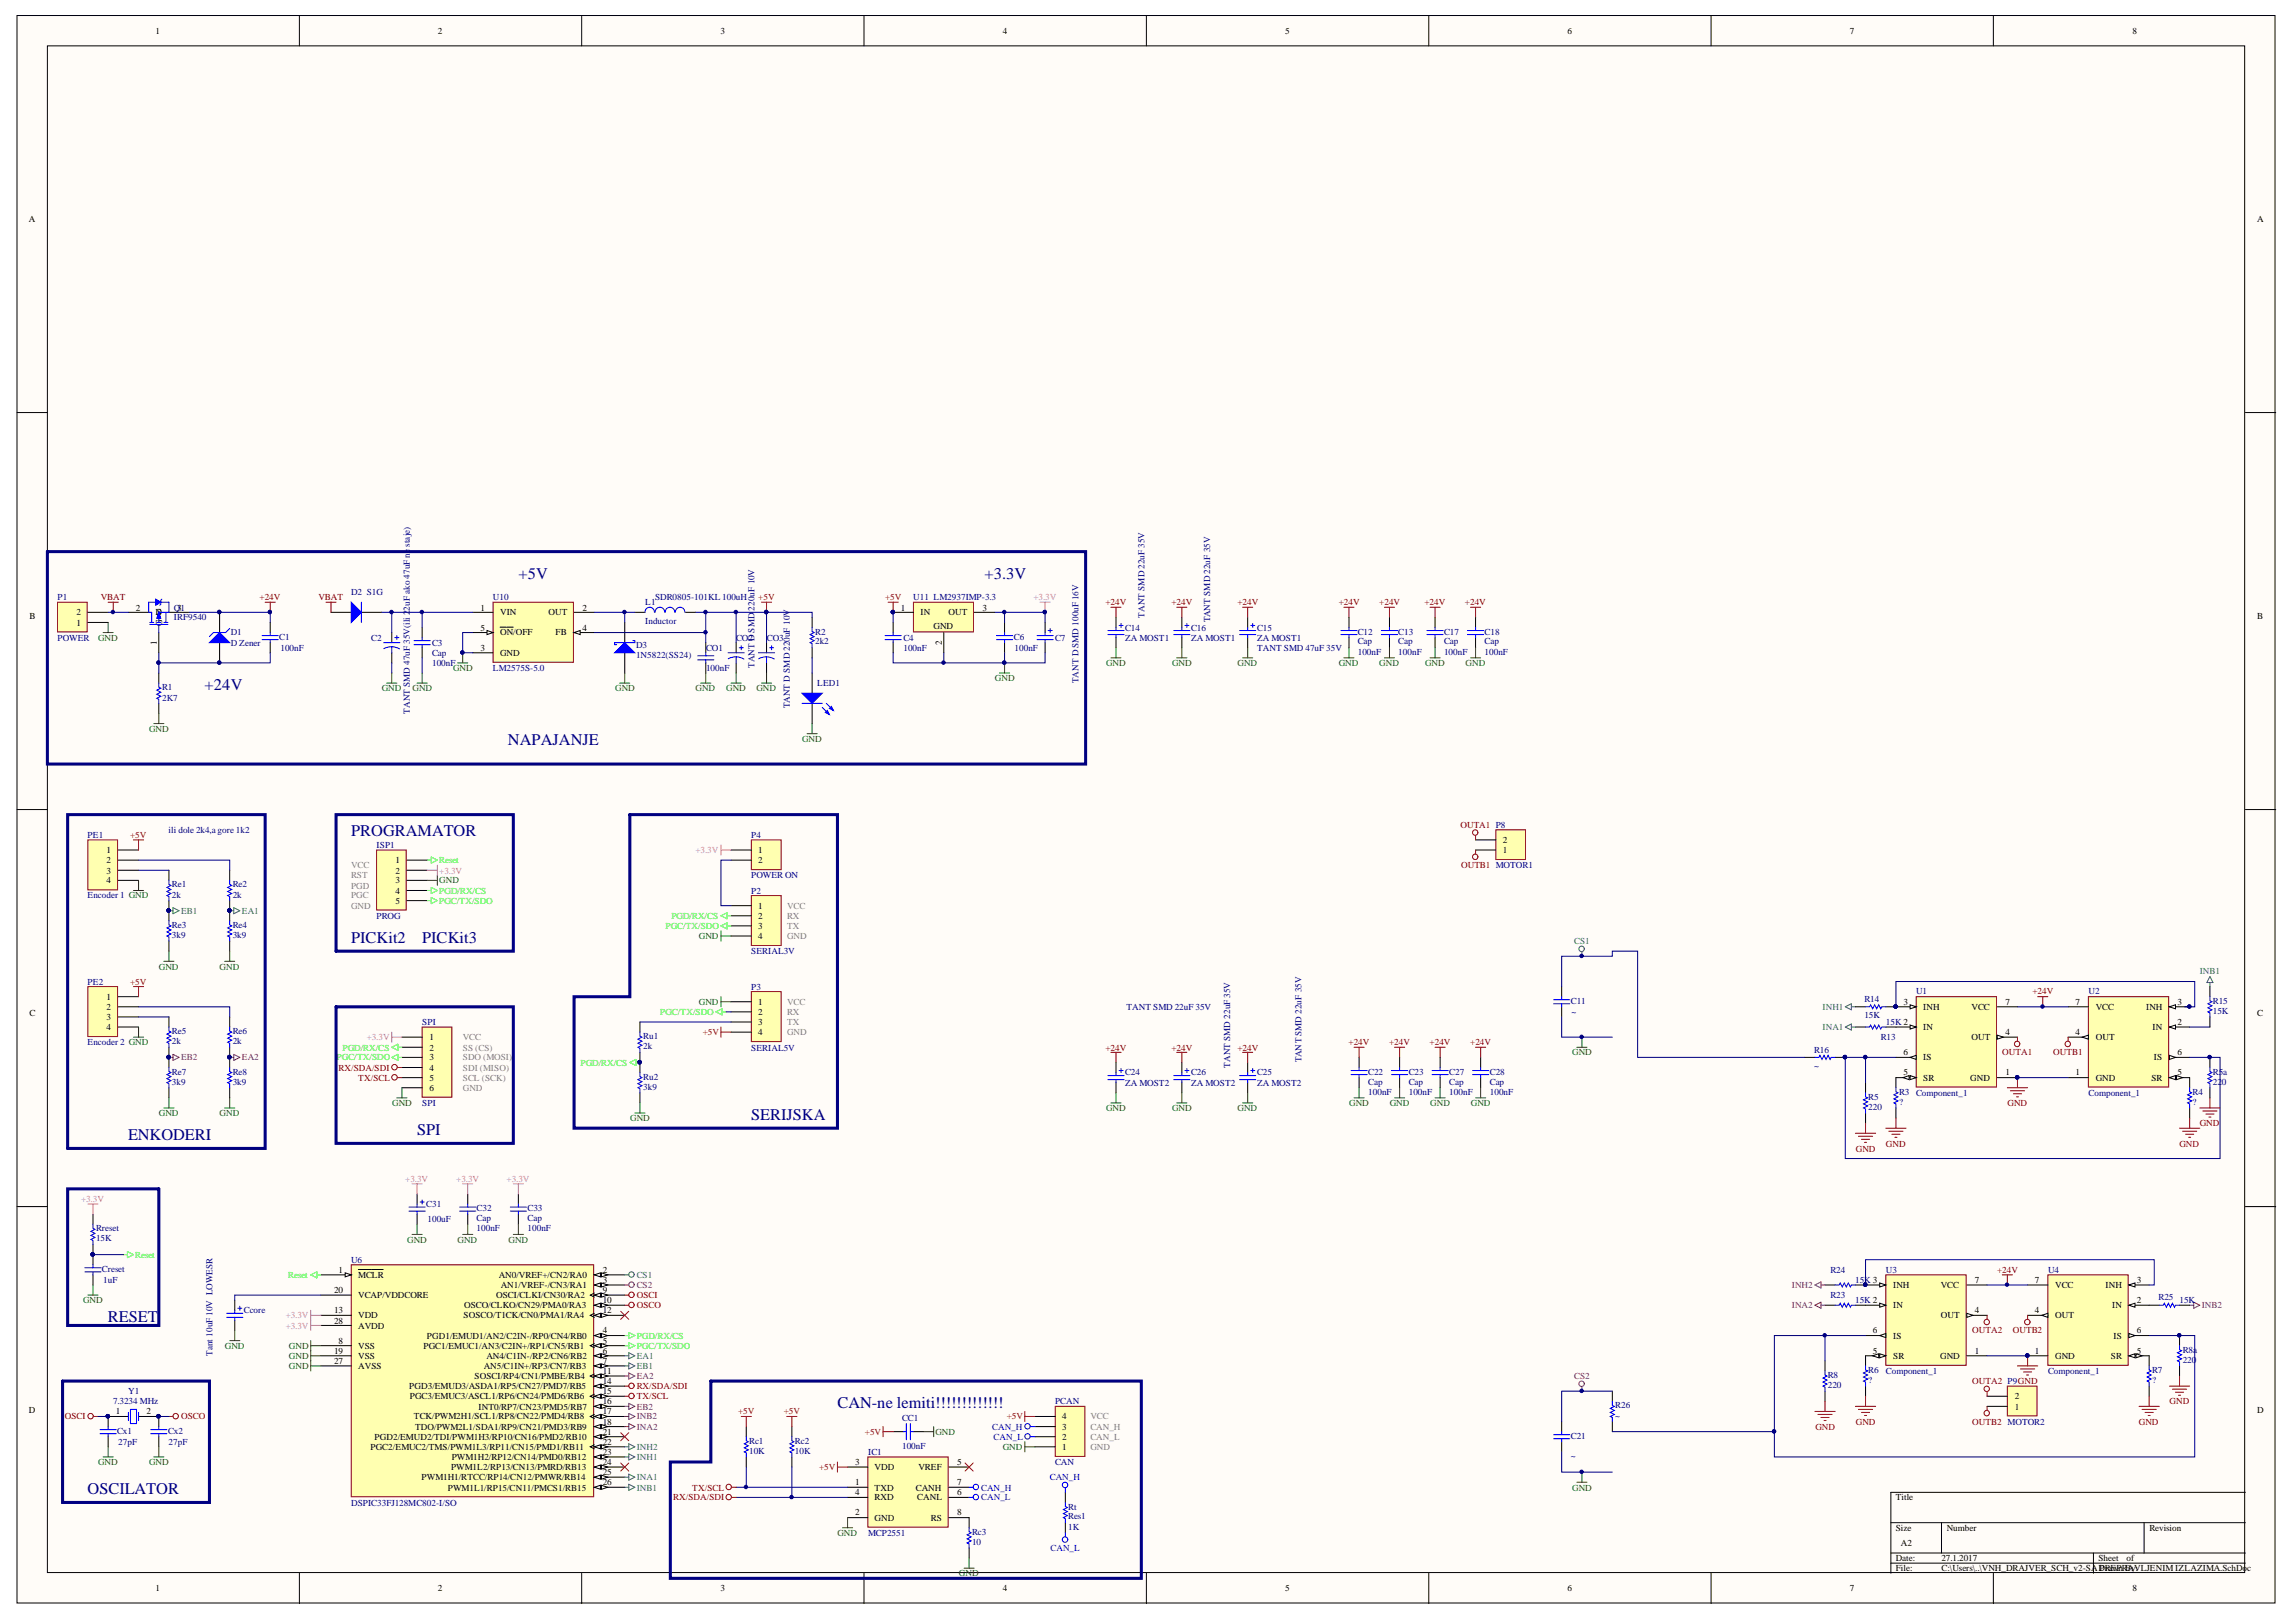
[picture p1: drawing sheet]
<svg xmlns="http://www.w3.org/2000/svg" width="297mm" height="210mm" viewBox="0 0 297 210" stroke-linecap="round" stroke-linejoin="round" font-family="sans-serif">
<defs><g id="words">
<g font-size="2.1" fill="#000080">
<text x="67.1" y="74.9">+5V</text>
<text x="127.4" y="74.9">+3.3V</text>
<text x="26.5" y="89.2">+24V</text>
<text x="65.7" y="96.4">NAPAJANJE</text>
<text x="45.4" y="108.2">PROGRAMATOR</text>
<text x="45.4" y="122">PICKit2</text>
<text x="54.6" y="122">PICKit3</text>
<text x="16.6" y="147.5">ENKODERI</text>
<text x="54" y="146.9">SPI</text>
<text x="97.2" y="144.9">SERIJSKA</text>
<text x="14" y="171.1">RESET</text>
<text x="108.3" y="182.2">CAN-ne lemiti!!!!!!!!!!!!!</text>
<text x="11.3" y="193.3">OSCILATOR</text>
</g>
<g font-size="1.2">
<text x="20.1" y="4.4">1</text>
<text x="56.7" y="4.4">2</text>
<text x="93.2" y="4.4">3</text>
<text x="129.7" y="4.4">4</text>
<text x="166.3" y="4.4">5</text>
<text x="202.8" y="4.4">6</text>
<text x="239.3" y="4.4">7</text>
<text x="275.9" y="4.4">8</text>
<text x="3.7" y="28.7">A</text>
<text x="292" y="28.7">A</text>
<text x="3.8" y="80.1">B</text>
<text x="9.9" y="81">1</text>
<text x="9.9" y="79.6">2</text>
<text x="17.6" y="79">2</text>
<text x="20.1" y="79.6">D</text>
<text x="20.3" y="83.5" transform="rotate(-90 20.3 83.5)">1</text>
<text x="20.3" y="79.6">S</text>
<text x="21" y="81" transform="rotate(-90 21 81)">G</text>
<text x="22.9" y="79">3</text>
<text x="62.2" y="79">1</text>
<text x="62.2" y="81.6">5</text>
<text x="64.7" y="79.6">VIN</text>
<text x="64.7" y="82.2">ON/OFF</text>
<text x="71" y="79.6">OUT</text>
<text x="71.9" y="82.2">FB</text>
<text x="75.4" y="81.6">4</text>
<text x="75.4" y="79">2</text>
<text x="116.5" y="79">1</text>
<text x="119.1" y="79.6">IN</text>
<text x="120.8" y="81.4">GND</text>
<text x="121.9" y="83.5" transform="rotate(-90 121.9 83.5)">2</text>
<text x="122.7" y="79.6">OUT</text>
<text x="127.1" y="79">3</text>
<text x="292" y="80.1">B</text>
<text x="62.2" y="84.2">3</text>
<text x="64.7" y="84.8">GND</text>
<text x="13.8" y="110.4">1</text>
<text x="13.8" y="111.7">2</text>
<text x="13.8" y="113.1">3</text>
<text x="51.2" y="111.7">1</text>
<text x="51.2" y="113.1">2</text>
<text x="98.1" y="110.4">1</text>
<text x="98.1" y="111.7">2</text>
<text x="194.4" y="110.4">1</text>
<text x="194.4" y="109.1">2</text>
<text x="13.8" y="114.3">4</text>
<text x="51.2" y="114.3">3</text>
<text x="51.2" y="115.7">4</text>
<text x="51.2" y="116.9">5</text>
<text x="98.1" y="117.6">1</text>
<text x="98.1" y="118.9">2</text>
<text x="98.1" y="120.2">3</text>
<text x="98.1" y="121.5">4</text>
<text x="3.8" y="131.5">C</text>
<text x="13.8" y="129.4">1</text>
<text x="13.8" y="130.7">2</text>
<text x="13.8" y="132">3</text>
<text x="98.1" y="130">1</text>
<text x="98.1" y="131.3">2</text>
<text x="246.3" y="130">3</text>
<text x="248.8" y="130.7">INH</text>
<text x="255.1" y="130.7">VCC</text>
<text x="259.5" y="130">7</text>
<text x="268.5" y="130">7</text>
<text x="271.1" y="130.7">VCC</text>
<text x="277.6" y="130.7">INH</text>
<text x="281.7" y="130">3</text>
<text x="292" y="131.5">C</text>
<text x="13.8" y="133.3">4</text>
<text x="55.6" y="134.6">1</text>
<text x="55.6" y="136">2</text>
<text x="55.6" y="137.2">3</text>
<text x="98.1" y="132.7">3</text>
<text x="98.1" y="133.9">4</text>
<text x="246.3" y="136.5">6</text>
<text x="248.8" y="137.2">IS</text>
<text x="248.8" y="133.3">IN</text>
<text x="255.1" y="134.6">OUT</text>
<text x="259.5" y="133.9">4</text>
<text x="268.5" y="133.9">4</text>
<text x="271.1" y="134.6">OUT</text>
<text x="278.5" y="133.3">IN</text>
<text x="278.7" y="137.2">IS</text>
<text x="281.7" y="136.5">6</text>
<text x="281.7" y="132.7">2</text>
<text x="55.6" y="138.6">4</text>
<text x="55.6" y="139.8">5</text>
<text x="55.6" y="141.2">6</text>
<text x="246.3" y="139.2">5</text>
<text x="248.8" y="139.8">SR</text>
<text x="254.9" y="139.8">GND</text>
<text x="259.5" y="139.2">1</text>
<text x="268.5" y="139.2">1</text>
<text x="271.1" y="139.8">GND</text>
<text x="278.3" y="139.8">SR</text>
<text x="281.7" y="139.2">5</text>
<text x="43.2" y="167.3">20</text>
<text x="43.8" y="164.7">1</text>
<text x="46.3" y="165.4">MCLR</text>
<text x="46.3" y="168">VCAP/VDDCORE</text>
<text x="64.2" y="168">OSCI/CLKI/CN30/RA2</text>
<text x="64.5" y="165.4">AN0/VREF+/CN2/RA0</text>
<text x="64.8" y="166.7">AN1/VREF-/CN3/RA1</text>
<text x="78" y="164.7">2</text>
<text x="78" y="166">3</text>
<text x="78" y="167.3">9</text>
<text x="244.9" y="166.7">INH</text>
<text x="251.1" y="166.7">VCC</text>
<text x="255.5" y="166">7</text>
<text x="263.3" y="166">7</text>
<text x="265.9" y="166.7">VCC</text>
<text x="272.4" y="166.7">INH</text>
<text x="276.5" y="166">3</text>
<text x="43.2" y="169.9">13</text>
<text x="43.2" y="171.3">28</text>
<text x="43.8" y="173.9">8</text>
<text x="46.3" y="170.6">VDD</text>
<text x="46.3" y="172">AVDD</text>
<text x="55.2" y="173.2">PGD1/EMUD1/AN2/C2IN-/RP0/CN4/RB0</text>
<text x="60" y="170.6">SOSCO/T1CK/CN0/PMA1/RA4</text>
<text x="60" y="169.3">OSCO/CLKO/CN29/PMA0/RA3</text>
<text x="78" y="172.5">4</text>
<text x="78" y="173.9">5</text>
<text x="78" y="168.7">10</text>
<text x="78" y="169.9">12</text>
<text x="242.3" y="172.5">6</text>
<text x="244.9" y="173.2">IS</text>
<text x="244.9" y="169.3">IN</text>
<text x="251.1" y="170.6">OUT</text>
<text x="255.5" y="169.9">4</text>
<text x="263.3" y="169.9">4</text>
<text x="265.9" y="170.6">OUT</text>
<text x="273.3" y="169.3">IN</text>
<text x="273.4" y="173.2">IS</text>
<text x="276.5" y="172.5">6</text>
<text x="276.5" y="168.7">2</text>
<text x="43.2" y="175.2">19</text>
<text x="43.2" y="176.5">27</text>
<text x="46.3" y="174.6">VSS</text>
<text x="46.3" y="175.8">VSS</text>
<text x="46.3" y="177.2">AVSS</text>
<text x="52.9" y="179.8">PGD3/EMUD3/ASDA1/RP5/CN27/PMD7/RB5</text>
<text x="54.8" y="174.6">PGC1/EMUC1/AN3/C2IN+/RP1/CN5/RB1</text>
<text x="61.4" y="178.5">SOSCI/RP4/CN1/PMBE/RB4</text>
<text x="62.6" y="177.2">AN5/C1IN+/RP3/CN7/RB3</text>
<text x="62.9" y="175.8">AN4/C1IN-/RP2/CN6/RB2</text>
<text x="78" y="175.2">6</text>
<text x="78" y="176.5">7</text>
<text x="78" y="177.8">11</text>
<text x="78" y="179.1">14</text>
<text x="242.3" y="175.2">5</text>
<text x="244.9" y="175.8">SR</text>
<text x="251" y="175.8">GND</text>
<text x="255.5" y="175.2">1</text>
<text x="263.3" y="175.2">1</text>
<text x="265.9" y="175.8">GND</text>
<text x="273.1" y="175.8">SR</text>
<text x="276.5" y="175.2">5</text>
<text x="3.7" y="182.9">D</text>
<text x="15" y="183">1</text>
<text x="18.9" y="183">2</text>
<text x="53" y="181.1">PGC3/EMUC3/ASCL1/RP6/CN24/PMD6/RB6</text>
<text x="53.5" y="183.7">TCK/PWM2H1/SCL1/RP8/CN22/PMD4/RB8</text>
<text x="53.7" y="185">TDO/PWM2L1/SDA1/RP9/CN21/PMD3/RB9</text>
<text x="61.9" y="182.4">INT0/RP7/CN23/PMD5/RB7</text>
<text x="78" y="180.4">15</text>
<text x="78" y="181.8">16</text>
<text x="78" y="183">17</text>
<text x="78" y="184.4">18</text>
<text x="78" y="185.6">21</text>
<text x="137.4" y="185">3</text>
<text x="137.4" y="183.7">4</text>
<text x="260.7" y="182.4">1</text>
<text x="260.7" y="181.1">2</text>
<text x="292" y="182.9">D</text>
<text x="48" y="187.7">PGC2/EMUC2/TMS/PWM1L3/RP11/CN15/PMD1/RB11</text>
<text x="48.5" y="186.3">PGD2/EMUD2/TDI/PWM1H3/RP10/CN16/PMD2/RB10</text>
<text x="54.5" y="191.6">PWM1H1/RTCC/RP14/CN12/PMWR/RB14</text>
<text x="58.4" y="190.3">PWM1L2/RP13/CN13/PMRD/RB13</text>
<text x="58.4" y="188.9">PWM1H2/RP12/CN14/PMD0/RB12</text>
<text x="78" y="187">22</text>
<text x="78" y="188.3">23</text>
<text x="78" y="189.6">24</text>
<text x="78" y="190.9">25</text>
<text x="110.6" y="189.6">3</text>
<text x="113.2" y="190.3">VDD</text>
<text x="118.8" y="190.3">VREF</text>
<text x="123.8" y="189.6">5</text>
<text x="137.4" y="187.7">1</text>
<text x="137.4" y="186.3">2</text>
<text x="57.9" y="192.9">PWM1L1/RP15/CN11/PMCS1/RB15</text>
<text x="78" y="192.2">26</text>
<text x="110.6" y="192.2">1</text>
<text x="110.6" y="196.1">2</text>
<text x="110.6" y="193.5">4</text>
<text x="113.2" y="192.9">TXD</text>
<text x="113.2" y="196.8">GND</text>
<text x="113.2" y="194.2">RXD</text>
<text x="118.5" y="192.9">CANH</text>
<text x="118.7" y="194.2">CANL</text>
<text x="120.4" y="196.8">RS</text>
<text x="123.8" y="193.5">6</text>
<text x="123.8" y="192.2">7</text>
<text x="123.8" y="196.1">8</text>
<text x="245.3" y="194.2">Title</text>
<text x="245.3" y="198.1">Size</text>
<text x="245.3" y="202">Date:</text>
<text x="245.3" y="203.3">File:</text>
<text x="245.9" y="200.1">A2</text>
<text x="251.2" y="202">27.1.2017</text>
<text x="251.2" y="203.3">C:\Users\..\VNH_DRAJVER_SCH_v2-SADrawn By:</text>
<text x="251.9" y="198.1">Number</text>
<text x="271.5" y="202">Sheet</text>
<text x="271.6" y="203.3">PREPRAVLJENIM IZLAZIMA.SchDoc</text>
<text x="275.1" y="202">of</text>
<text x="278.1" y="198.1">Revision</text>
<text x="20.1" y="205.9">1</text>
<text x="56.7" y="205.9">2</text>
<text x="93.2" y="205.9">3</text>
<text x="129.7" y="205.9">4</text>
<text x="166.3" y="205.9">5</text>
<text x="202.8" y="205.9">6</text>
<text x="239.3" y="205.9">7</text>
<text x="275.9" y="205.9">8</text>
</g>
<g font-size="1.2" fill="#000080">
<text x="53" y="70.7" transform="rotate(-90 53 70.7)">staje)</text>
<text x="7.4" y="77.7">P1</text>
<text x="45.4" y="77">D2 S1G</text>
<text x="63.8" y="77.7">U10</text>
<text x="84.7" y="77.7">SDR0805-101KL 100uH</text>
<text x="118.1" y="77.7">U11 LM2937IMP-3.3</text>
<text x="7.4" y="82.9">POWER</text>
<text x="22.5" y="79">Q1</text>
<text x="22.5" y="80.3">IRF9540</text>
<text x="29.9" y="82.2">D1</text>
<text x="29.9" y="83.6">D Zener</text>
<text x="36.1" y="82.8">C1</text>
<text x="48" y="82.9">C2</text>
<text x="53" y="79" transform="rotate(-90 53 79)">2uF ako 47uF ne</text>
<text x="55.9" y="83.6">C3</text>
<text x="82.3" y="83.8">D3</text>
<text x="83.5" y="78.3">L1</text>
<text x="83.5" y="80.7">Inductor</text>
<text x="95.2" y="82.9">CO2</text>
<text x="97.6" y="79" transform="rotate(-90 97.6 79)">220uF 10V</text>
<text x="99.2" y="82.9">CO3</text>
<text x="105.5" y="83.4">2k2</text>
<text x="105.5" y="82.1">R2</text>
<text x="116.9" y="82.9">C4</text>
<text x="131.2" y="82.8">C6</text>
<text x="136.5" y="82.9">C7</text>
<text x="145.5" y="81.6">C14</text>
<text x="145.5" y="82.9">ZA MOST1</text>
<text x="148.1" y="79.9" transform="rotate(-90 148.1 79.9)">TANT SMD 22uF 35V</text>
<text x="154.1" y="81.6">C16</text>
<text x="154.1" y="82.9">ZA MOST1</text>
<text x="156.5" y="80.5" transform="rotate(-90 156.5 80.5)">TANT SMD 22uF 35V</text>
<text x="162.6" y="81.6">C15</text>
<text x="162.6" y="82.9">ZA MOST1</text>
<text x="175.7" y="82.1">C12</text>
<text x="175.7" y="83.4">Cap</text>
<text x="180.9" y="82.1">C13</text>
<text x="180.9" y="83.4">Cap</text>
<text x="186.8" y="82.1">C17</text>
<text x="186.8" y="83.4">Cap</text>
<text x="192.1" y="82.1">C18</text>
<text x="192.1" y="83.4">Cap</text>
<text x="21" y="89.3">R1</text>
<text x="36.3" y="84.2">100nF</text>
<text x="55.9" y="86.2">100nF</text>
<text x="55.9" y="84.8">Cap</text>
<text x="63.8" y="86.9">LM2575S-5.0</text>
<text x="82.3" y="85.2">1N5822(SS24)</text>
<text x="91.3" y="86.9">100nF</text>
<text x="91.3" y="84.2">CO1</text>
<text x="97.6" y="86.4" transform="rotate(-90 97.6 86.4)">TANT D SMD</text>
<text x="105.7" y="88.8">LED1</text>
<text x="116.9" y="84.2">100nF</text>
<text x="131.3" y="84.2">100nF</text>
<text x="139.5" y="88.4" transform="rotate(-90 139.5 88.4)">TANT D SMD 100uF 16V</text>
<text x="162.6" y="84.2">TANT SMD 47uF 35V</text>
<text x="175.7" y="84.8">100nF</text>
<text x="180.9" y="84.8">100nF</text>
<text x="186.8" y="84.8">100nF</text>
<text x="192.1" y="84.8">100nF</text>
<text x="21" y="90.7">2K7</text>
<text x="53" y="92.4" transform="rotate(-90 53 92.4)">TANT SMD 47uF 35V(ili 2</text>
<text x="102.2" y="91.7" transform="rotate(-90 102.2 91.7)">TANT D SMD 220uF 10V</text>
<text x="21.8" y="107.8">ili dole 2k4,a gore 1k2</text>
<text x="11.3" y="108.4">PE1</text>
<text x="48.7" y="109.8">ISP1</text>
<text x="97.2" y="108.4">P4</text>
<text x="97.2" y="113.6">POWER ON</text>
<text x="11.3" y="116.3">Encoder 1 GND</text>
<text x="22.2" y="116.2">2k</text>
<text x="22.2" y="114.8">Re1</text>
<text x="30.1" y="116.2">2k</text>
<text x="30.1" y="114.8">Re2</text>
<text x="48.7" y="118.9">PROG</text>
<text x="97.2" y="115.7">P2</text>
<text x="22.2" y="121.4">3k9</text>
<text x="22.2" y="120.1">Re3</text>
<text x="30.1" y="121.4">3k9</text>
<text x="30.1" y="120.1">Re4</text>
<text x="97.2" y="123.5">SERIAL3V</text>
<text x="11.3" y="127.4">PE2</text>
<text x="97.2" y="128.1">P3</text>
<text x="145.7" y="130.7">TANT SMD 22uF 35V</text>
<text x="203.2" y="129.9">C11</text>
<text x="203.3" y="131.3">~</text>
<text x="241.2" y="131.7">15K</text>
<text x="241.2" y="129.6">R14</text>
<text x="247.9" y="128.7">U1</text>
<text x="270.2" y="128.7">U2</text>
<text x="286.3" y="131.2">15K</text>
<text x="286.3" y="129.9">R15</text>
<text x="11.3" y="135.3">Encoder 2 GND</text>
<text x="22.2" y="135.1">2k</text>
<text x="22.2" y="133.8">Re5</text>
<text x="30.1" y="135.1">2k</text>
<text x="30.1" y="133.8">Re6</text>
<text x="54.6" y="132.7">SPI</text>
<text x="83.2" y="135.8">2k</text>
<text x="83.2" y="134.5">Ru1</text>
<text x="97.2" y="136">SERIAL5V</text>
<text x="168.4" y="137.5" transform="rotate(-90 168.4 137.5)">TANT SMD 22uF 35V</text>
<text x="234.7" y="136.2">R16</text>
<text x="243.3" y="134.6">R13</text>
<text x="244" y="132.7">15K 2</text>
<text x="22.2" y="140.4">3k9</text>
<text x="22.2" y="139.1">Re7</text>
<text x="30.1" y="140.4">3k9</text>
<text x="30.1" y="139.1">Re8</text>
<text x="54.6" y="143.1">SPI</text>
<text x="83.2" y="141">3k9</text>
<text x="83.2" y="139.8">Ru2</text>
<text x="145.5" y="139.2">C24</text>
<text x="145.5" y="140.5">ZA MOST2</text>
<text x="154.1" y="139.2">C26</text>
<text x="154.1" y="140.5">ZA MOST2</text>
<text x="159.2" y="138.2" transform="rotate(-90 159.2 138.2)">TANT SMD 22uF 35V</text>
<text x="162.6" y="139.2">C25</text>
<text x="162.6" y="140.5">ZA MOST2</text>
<text x="177" y="141.7">100nF</text>
<text x="177" y="139.1">C22</text>
<text x="177" y="140.4">Cap</text>
<text x="182.3" y="141.7">100nF</text>
<text x="182.3" y="139.1">C23</text>
<text x="182.3" y="140.4">Cap</text>
<text x="187.5" y="141.7">100nF</text>
<text x="187.5" y="139.1">C27</text>
<text x="187.5" y="140.4">Cap</text>
<text x="192.7" y="141.7">100nF</text>
<text x="192.7" y="139.1">C28</text>
<text x="192.7" y="140.4">Cap</text>
<text x="234.7" y="138.3">~</text>
<text x="241.7" y="143.6">220</text>
<text x="241.7" y="142.4">R5</text>
<text x="245.7" y="143">?</text>
<text x="245.7" y="141.7">R3</text>
<text x="247.9" y="141.8">Component_1</text>
<text x="270.2" y="141.8">Component_1</text>
<text x="283.7" y="143">?</text>
<text x="283.7" y="141.7">R4</text>
<text x="286.3" y="140.4">220</text>
<text x="286.3" y="139.1">R5a</text>
<text x="12.4" y="160.6">15K</text>
<text x="12.4" y="159.4">Rreset</text>
<text x="55.1" y="156.2">C31</text>
<text x="55.3" y="158.2">100uF</text>
<text x="61.7" y="159.4">100nF</text>
<text x="61.7" y="156.7">C32</text>
<text x="61.7" y="158">Cap</text>
<text x="68.2" y="159.4">100nF</text>
<text x="68.2" y="156.7">C33</text>
<text x="68.2" y="158">Cap</text>
<text x="13.2" y="164.6">Creset</text>
<text x="13.4" y="166">1uF</text>
<text x="45.4" y="163.4">U6</text>
<text x="236.8" y="164.7">R24</text>
<text x="236.8" y="168">R23</text>
<text x="240" y="166">15K 3</text>
<text x="244" y="164.7">U3</text>
<text x="265" y="164.7">U4</text>
<text x="31.5" y="169.9">Ccore</text>
<text x="240" y="168.7">15K 2</text>
<text x="279.3" y="168.2">R25</text>
<text x="282" y="168.7">15K</text>
<text x="27.5" y="175.4" transform="rotate(-90 27.5 175.4)">Tant 10uF 10V LOWESR</text>
<text x="236.5" y="179.6">220</text>
<text x="236.5" y="178.4">R8</text>
<text x="241.7" y="179">?</text>
<text x="241.7" y="177.7">R6</text>
<text x="244" y="177.8">Component_1</text>
<text x="265" y="177.8">Component_1</text>
<text x="278.4" y="179">?</text>
<text x="278.4" y="177.7">R7</text>
<text x="282.4" y="176.3">220</text>
<text x="282.4" y="175.1">R8a</text>
<text x="14.6" y="181.8">7.3234 MHz</text>
<text x="15.1" y="185.6">Cx1</text>
<text x="16.6" y="180.4">Y1</text>
<text x="21.7" y="185.6">Cx2</text>
<text x="116.7" y="183.9">CC1</text>
<text x="136.5" y="181.8">PCAN</text>
<text x="209" y="183.6">~</text>
<text x="209" y="182.3">R26</text>
<text x="15.3" y="187">27pF</text>
<text x="21.8" y="187">27pF</text>
<text x="96.9" y="188.2">10K</text>
<text x="96.9" y="186.8">Rc1</text>
<text x="102.8" y="188.2">10K</text>
<text x="102.8" y="186.8">Rc2</text>
<text x="112.3" y="188.3">IC1</text>
<text x="116.7" y="187.5">100nF</text>
<text x="136.5" y="189.6">CAN</text>
<text x="203.2" y="188.8">~</text>
<text x="203.2" y="186.2">C21</text>
<text x="45.4" y="194.8">DSPIC33FJ128MC802-I/SO</text>
<text x="138.2" y="198">1K</text>
<text x="138.2" y="195.4">Rt</text>
<text x="138.2" y="196.6">Res1</text>
<text x="112.3" y="198.7">MCP2551</text>
<text x="125.8" y="199.9">10</text>
<text x="125.8" y="198.7">Rc3</text>
</g>
<g font-size="1.2" fill="#800000">
<text x="13" y="77.7">VBAT</text>
<text x="33.6" y="77.7">+24V</text>
<text x="41.2" y="77.7">VBAT</text>
<text x="143" y="78.3">+24V</text>
<text x="151.6" y="78.3">+24V</text>
<text x="160.1" y="78.3">+24V</text>
<text x="173.2" y="78.3">+24V</text>
<text x="178.4" y="78.3">+24V</text>
<text x="184.3" y="78.3">+24V</text>
<text x="189.5" y="78.3">+24V</text>
<text x="188.9" y="107.1">OUTA1 P8</text>
<text x="189" y="112.4">OUTB1 MOTOR1</text>
<text x="262.9" y="128.7">+24V</text>
<text x="143" y="136">+24V</text>
<text x="151.6" y="136">+24V</text>
<text x="160.1" y="136">+24V</text>
<text x="174.5" y="135.3">+24V</text>
<text x="179.7" y="135.3">+24V</text>
<text x="185" y="135.3">+24V</text>
<text x="190.2" y="135.3">+24V</text>
<text x="259" y="136.5">OUTA1</text>
<text x="265.6" y="136.5">OUTB1</text>
<text x="43.8" y="138.6">RX/SDA/SDI</text>
<text x="46.3" y="139.8">TX/SCL</text>
<text x="259.7" y="143.1">GND</text>
<text x="240.1" y="149.1">GND</text>
<text x="244" y="148.4">GND</text>
<text x="282" y="148.4">GND</text>
<text x="284.6" y="145.8">GND</text>
<text x="82.4" y="168">OSCI</text>
<text x="258.4" y="164.7">+24V</text>
<text x="82.4" y="169.3">OSCO</text>
<text x="255.2" y="172.5">OUTA2</text>
<text x="260.4" y="172.5">OUTB2</text>
<text x="82.4" y="179.8">RX/SDA/SDI</text>
<text x="255.2" y="179.1">OUTA2 P9GND</text>
<text x="8.4" y="183.7">OSCI</text>
<text x="23.4" y="183.7">OSCO</text>
<text x="82.4" y="181.1">TX/SCL</text>
<text x="234.9" y="185">GND</text>
<text x="240.1" y="184.4">GND</text>
<text x="255.2" y="184.4">OUTB2 MOTOR2</text>
<text x="276.7" y="184.4">GND</text>
<text x="280.7" y="181.8">GND</text>
<text x="87.1" y="194.2">RX/SDA/SDI</text>
<text x="89.6" y="192.9">TX/SCL</text>
</g>
<g font-size="1.2" fill="#bf0000">
<text x="98.1" y="77.7">+5V</text>
<text x="114.5" y="77.7">+5V</text>
<text x="16.8" y="108.4">+5V</text>
<text x="16.8" y="127.4">+5V</text>
<text x="90.9" y="133.9">+5V</text>
<text x="95.5" y="183">+5V</text>
<text x="101.4" y="183">+5V</text>
<text x="111.9" y="185.6">+5V</text>
<text x="130.2" y="183.7">+5V</text>
<text x="106" y="190.3">+5V</text>
</g>
<g font-size="1.2" fill="#f0f">
<text x="133.7" y="77.7">+3.3V</text>
<text x="56.8" y="113.1">+3.3V</text>
<text x="90" y="110.4">+3.3V</text>
<text x="47.4" y="134.6">+3.3V</text>
<text x="10.5" y="155.6">+3.3V</text>
<text x="52.4" y="152.9">+3.3V</text>
<text x="59" y="152.9">+3.3V</text>
<text x="65.5" y="152.9">+3.3V</text>
<text x="37" y="170.6">+3.3V</text>
<text x="37" y="172">+3.3V</text>
</g>
<g font-size="1.2" fill="#008000">
<text x="12.7" y="82.9">GND</text>
<text x="49.4" y="89.5">GND</text>
<text x="53.4" y="89.5">GND</text>
<text x="58.6" y="86.9">GND</text>
<text x="79.6" y="89.5">GND</text>
<text x="90" y="89.5">GND</text>
<text x="94" y="89.5">GND</text>
<text x="97.8" y="89.5">GND</text>
<text x="128.7" y="88.1">GND</text>
<text x="143.1" y="86.2">GND</text>
<text x="151.6" y="86.2">GND</text>
<text x="160.1" y="86.2">GND</text>
<text x="173.2" y="86.2">GND</text>
<text x="178.4" y="86.2">GND</text>
<text x="184.4" y="86.2">GND</text>
<text x="189.6" y="86.2">GND</text>
<text x="19.3" y="94.7">GND</text>
<text x="103.8" y="96">GND</text>
<text x="56.8" y="114.3">GND</text>
<text x="20.6" y="125.5">GND</text>
<text x="28.4" y="125.5">GND</text>
<text x="90.4" y="121.5">GND</text>
<text x="90.4" y="130">GND</text>
<text x="203.4" y="136.5">GND</text>
<text x="50.7" y="143.1">GND</text>
<text x="143.1" y="143.8">GND</text>
<text x="151.6" y="143.8">GND</text>
<text x="160.1" y="143.8">GND</text>
<text x="174.6" y="143.1">GND</text>
<text x="179.8" y="143.1">GND</text>
<text x="185" y="143.1">GND</text>
<text x="190.3" y="143.1">GND</text>
<text x="20.6" y="144.4">GND</text>
<text x="28.4" y="144.4">GND</text>
<text x="81.5" y="145.1">GND</text>
<text x="52.7" y="160.8">GND</text>
<text x="59.2" y="160.8">GND</text>
<text x="65.8" y="160.8">GND</text>
<text x="10.7" y="168.7">GND</text>
<text x="29.1" y="174.6">GND</text>
<text x="37.4" y="174.6">GND</text>
<text x="37.4" y="175.8">GND</text>
<text x="37.4" y="177.2">GND</text>
<text x="121" y="185.6">GND</text>
<text x="12.7" y="189.6">GND</text>
<text x="19.3" y="189.6">GND</text>
<text x="129.7" y="187.7">GND</text>
<text x="203.4" y="192.9">GND</text>
<text x="108.3" y="198.7">GND</text>
<text x="124.1" y="204">GND</text>
</g>
<g font-size="1.2" fill="#808080">
<text x="45.4" y="112.4">VCC</text>
<text x="45.4" y="113.6">RST</text>
<text x="45.4" y="115">PGD</text>
<text x="45.4" y="117.6">GND</text>
<text x="45.4" y="116.3">PGC</text>
<text x="101.8" y="117.6">VCC</text>
<text x="101.8" y="118.9">RX</text>
<text x="101.8" y="120.2">TX</text>
<text x="101.8" y="121.5">GND</text>
<text x="101.8" y="130">VCC</text>
<text x="101.8" y="131.3">RX</text>
<text x="59.9" y="136">SS (CS)</text>
<text x="59.9" y="137.2">SDO (MOSI)</text>
<text x="59.9" y="134.6">VCC</text>
<text x="101.8" y="132.7">TX</text>
<text x="101.8" y="133.9">GND</text>
<text x="59.9" y="138.6">SDI (MISO)</text>
<text x="59.9" y="139.8">SCL (SCK)</text>
<text x="59.9" y="141.2">GND</text>
<text x="141.1" y="183.7">VCC</text>
<text x="141.1" y="185">CAN_H</text>
<text x="141.1" y="186.3">CAN_L</text>
<text x="141.1" y="187.7">GND</text>
</g>
<g font-size="1.2" fill="#0f0">
<text x="56.8" y="111.7">Reset</text>
<text x="56.8" y="116.9">PGC/TX/SDO</text>
<text x="56.8" y="115.7">PGD/RX/CS</text>
<text x="86.9" y="118.9">PGD/RX/CS</text>
<text x="86.1" y="120.2">PGC/TX/SDO</text>
<text x="85.4" y="131.3">PGC/TX/SDO</text>
<text x="43.6" y="137.2">PGC/TX/SDO</text>
<text x="44.3" y="136">PGD/RX/CS</text>
<text x="75.1" y="137.9">PGD/RX/CS</text>
<text x="17.5" y="162.7">Reset</text>
<text x="37.3" y="165.4">Reset</text>
<text x="82.4" y="173.2">PGD/RX/CS</text>
<text x="82.4" y="174.6">PGC/TX/SDO</text>
</g>
<g font-size="1.2" fill="#008080">
<text x="23.4" y="118.3">EB1</text>
<text x="31.3" y="118.3">EA1</text>
<text x="203.6" y="122.2">CS1</text>
<text x="235.8" y="130.7">INH1</text>
<text x="284.6" y="126.1">INB1</text>
<text x="235.8" y="133.3">INA1</text>
<text x="82.4" y="165.4">CS1</text>
<text x="82.4" y="175.8">EA1</text>
<text x="82.4" y="177.2">EB1</text>
<text x="82.4" y="191.6">INA1</text>
<text x="82.4" y="188.9">INH1</text>
<text x="82.4" y="187.7">INH2</text>
<text x="82.4" y="192.9">INB1</text>
</g>
<g font-size="1.2" fill="#800080">
<text x="23.4" y="137.2">EB2</text>
<text x="31.3" y="137.2">EA2</text>
<text x="82.4" y="166.7">CS2</text>
<text x="231.8" y="166.7">INH2</text>
<text x="231.8" y="169.3">INA2</text>
<text x="284.8" y="169.3">INB2</text>
<text x="82.4" y="178.5">EA2</text>
<text x="203.6" y="178.5">CS2</text>
<text x="82.4" y="185">INA2</text>
<text x="82.4" y="183.7">INB2</text>
<text x="82.4" y="182.4">EB2</text>
</g>
<g font-size="1.2" fill="#00f">
<text x="128.4" y="185">CAN_H</text>
<text x="128.5" y="186.3">CAN_L</text>
<text x="135.8" y="191.6">CAN_H</text>
<text x="126.9" y="192.9">CAN_H</text>
<text x="126.9" y="194.2">CAN_L</text>
<text x="135.9" y="200.8">CAN_L</text>
</g>
</g></defs>
<g fill="#fffcf8" stroke="#000" stroke-width=".13">
<path d="M2.2 2h292.1v205.4h-292.1z"/>
<path d="M6.1 5.9h284.3v197.6h-284.3z"/>
</g>
<g fill="none" stroke="#000" stroke-width=".13">
<path d="M38.7 2v3.9M75.3 2v3.9M111.8 2v3.9M148.3 2v3.9M184.8 2v3.9M221.4 2v3.9M257.9 2v3.9M2.2 53.4h3.9M290.5 53.4h3.9M28.4 79.2v2.7M28.4 83.2v2.6M35 80.5v1.4"/>
<path d="M35 83.2v1.3M2.2 104.8h3.9M290.5 104.8h3.9M2.2 156.1h3.9M290.5 156.1h3.9M244.6 197.1h45.9M251.2 197.1v3.9M277.4 197.1v3.9M290.5 193.1h-45.9v10.5M38.7 203.6v3.9M75.3 203.6v3.9M111.8 203.6v3.9"/>
<path d="M148.3 203.6v3.9M184.8 203.6v3.9M221.4 203.6v3.9M244.6 201h45.9M244.6 202.3h45.9M257.9 203.6v3.9M270.8 201v2.6"/>
</g>
<path d="M33.9 82.3h2.1M33.9 82.8h2.1M35 81.9v.4M35 82.8v.4" fill="none" stroke="#00f" stroke-width=".13"/>
<g fill="#000080" stroke="#000080" stroke-width=".13">
<circle cx="28.4" cy="85.7" r=".22"/>
<circle cx="28.4" cy="79.2" r=".22"/>
</g>
<path d="M27.1 83.2l1.3-1.3 1.3 1.3z" fill="#00f"/>
<path d="M27.1 83.2l1.3-1.3 1.3 1.3zM29.7 81.3l-.5 .6h-1.6l-.5 .5" fill="none" stroke="#00f" stroke-width=".13"/>
<g fill="#000080" stroke="#000080" stroke-width=".13">
<circle cx="28.4" cy="85.7" r=".22"/>
<circle cx="28.4" cy="79.2" r=".22"/>
</g>
<path d="M7.4 77.9h3.9v3.9h-3.9z" fill="#ffffb0" stroke="#800000" stroke-width=".13"/>
<path d="M11.4 79.2h2.6M11.4 80.5h2.6M105.1 87.1v2.6M105.1 91v2.6" fill="none" stroke="#000" stroke-width=".13"/>
<path d="M103.8 89.7h2.6l-1.3 1.3z" fill="#00f"/>
<path d="M103.8 89.7h2.6l-1.3 1.3zM106.4 91.5l.9 1M106.9 91l.9 .9" fill="none" stroke="#00f" stroke-width=".13"/>
<path d="M106.8 92.2l.2-.3 .3 .6z" fill="#00f"/>
<path d="M106.8 92.2l.2-.3 .3 .6z" fill="none" stroke="#00f" stroke-width=".13"/>
<path d="M107.3 91.7l.3-.3 .2 .5z" fill="#00f"/>
<g fill="none" stroke="#00f" stroke-width=".13">
<path d="M20.5 88.4v.5l.3 .2-.5 .2 .5 .3-.5 .2 .5 .3-.5 .3 .2 .1v.5M103.8 91h2.6M105.1 81.2v.5l.2 .2-.5 .2 .5 .3-.5 .2 .5 .3-.5 .3 .3 .1v.5M107.3 91.7l.3-.3 .2 .5zM114.5 82.3h2.1M114.5 82.8h2.1M115.5 81.9v.4M115.5 82.8v.4M128.9 82.3h2.1M128.9 82.8h2.1M130 81.9v.4M130 82.8v.4"/>
<path d="M134.2 82.3h2.1M134.2 82.8h2.1M135.2 81.9v.4M135.2 82.8v.4M135.6 81.6h.5M135.9 81.3v.6"/>
</g>
<path d="M105.1 79.9v1.3M20.5 87.1v1.3M20.5 91v1.3M105.1 83.8v1.3M115.5 80.5v1.4M115.5 83.2v1.3M130 80.5v1.4M130 83.2v1.3M135.2 80.5v1.4M135.2 83.2v1.3" fill="none" stroke="#000" stroke-width=".13"/>
<path d="M128.7 79.2h6.5v1.3M20.5 84.5v1.3M35 84.5v1.3h-14.5v1.3M122.1 84.5v1.3M130 84.5v1.3" fill="none" stroke="#000080" stroke-width=".13"/>
<g fill="#000080" stroke="#000080" stroke-width=".13">
<circle cx="20.5" cy="85.7" r=".22"/>
<circle cx="122.1" cy="85.7" r=".22"/>
<circle cx="129.9" cy="85.7" r=".22"/>
<circle cx="135.2" cy="79.2" r=".22"/>
<circle cx="34.9" cy="79.2" r=".22"/>
</g>
<path d="M34.3 77.9h1.3M35 77.9v1.3" fill="none" stroke="#800000" stroke-width=".13"/>
<path d="M134.6 77.9h1.3M135.2 77.9v1.3" fill="none" stroke="#f0f" stroke-width=".13"/>
<path d="M13.3 81.9h1.3M14 80.5v1.4M19.9 93.6h1.3M20.5 92.3v1.3" fill="none" stroke="#008000" stroke-width=".13"/>
<path d="M54.6 132.9h3.9v9.1h-3.9z" fill="#ffffb0" stroke="#800000" stroke-width=".13"/>
<path d="M52 134.2h2.6M52 135.5h2.6M52 136.8h2.6M52 138.1h2.6M52 139.5h2.6M52 140.8h2.6" fill="none" stroke="#000" stroke-width=".13"/>
<path d="M48.7 110h3.9v7.8h-3.9z" fill="#ffffb0" stroke="#800000" stroke-width=".13"/>
<path d="M52.6 111.3h2.7M52.6 112.6h2.7M52.6 113.9h2.7M52.6 115.2h2.7M52.6 116.5h2.7" fill="none" stroke="#000" stroke-width=".13"/>
<path d="M11.4 108.7h3.8v6.5h-3.8z" fill="#ffffb0" stroke="#800000" stroke-width=".13"/>
<path d="M15.3 110h2.6M15.3 111.3h2.6M15.3 112.6h2.6M15.3 113.9h2.6" fill="none" stroke="#000" stroke-width=".13"/>
<path d="M11.4 127.7h3.8v6.4h-3.8z" fill="#ffffb0" stroke="#800000" stroke-width=".13"/>
<g fill="none" stroke="#000" stroke-width=".13">
<path d="M21.9 112.6v1.3M21.9 116.5v2.7M29.7 112.6v1.3M29.7 116.5v2.7M15.3 129h2.6M15.3 130.3h2.6M15.3 131.6h2.6M15.3 132.9h2.6M21.9 121.8v1.3M21.9 131.6v1.3M21.9 135.5v2.6M29.7 121.8v1.3"/>
<path d="M29.7 131.6v1.3M29.7 135.5v2.6M21.9 140.8v1.3M29.7 140.8v1.3"/>
</g>
<g fill="none" stroke="#008000" stroke-width=".13">
<path d="M17.3 115.2h1.3M17.9 113.9v1.3M55.3 113.9h1.3M56.6 113.3v1.3M17.3 134.2h1.3M17.9 132.9v1.3M21.2 124.4h1.3M21.9 123.1v1.3M29.1 124.4h1.3M29.7 123.1v1.3M21.2 143.4h1.3M21.9 142.1v1.3"/>
<path d="M29.1 143.4h1.3M29.7 142.1v1.3M51.3 142.1h1.3M52 140.8v1.3"/>
</g>
<g fill="#000080" stroke="#000080" stroke-width=".13">
<circle cx="21.8" cy="117.8" r=".22"/>
<circle cx="29.7" cy="117.8" r=".22"/>
<circle cx="21.8" cy="136.8" r=".22"/>
<circle cx="29.7" cy="136.8" r=".22"/>
</g>
<path d="M21.9 113.9v.6l.2 .1-.5 .2 .5 .3-.5 .3 .5 .2-.5 .3 .3 .1v.5M21.9 119.2v.5l.2 .1-.5 .3 .5 .2-.5 .3 .5 .3-.5 .2 .3 .2v.5M29.7 113.9v.6l.3 .1-.5 .2 .5 .3-.5 .3 .5 .2-.5 .3 .2 .1v.5M29.7 119.2v.5l.3 .1-.5 .3 .5 .2-.5 .3 .5 .3-.5 .2 .2 .2v.5M21.9 132.9v.5l.2 .2-.5 .2 .5 .3-.5 .2 .5 .3-.5 .3 .3 .1v.5M21.9 138.1v.6l.2 .1-.5 .3 .5 .2-.5 .3 .5 .2-.5 .3 .3 .1v.6M29.7 132.9v.5l.3 .2-.5 .2 .5 .3-.5 .2 .5 .3-.5 .3 .2 .1v.5M29.7 138.1v.6l.3 .1-.5 .3 .5 .2-.5 .3 .5 .2-.5 .3 .2 .1v.6" fill="none" stroke="#00f" stroke-width=".13"/>
<path d="M17.9 111.3h11.8v1.3M17.9 112.6h4M17.9 130.3h11.8v1.3M17.9 131.6h4" fill="none" stroke="#000080" stroke-width=".13"/>
<path d="M21.9 136.8h.5M22.4 136.4l.8 .4-.8 .4zM29.7 136.8h.5M30.2 136.4l.8 .4-.8 .4z" fill="none" stroke="#800080" stroke-width=".13"/>
<path d="M21.9 117.9h.5M22.4 117.5l.8 .4-.8 .3zM29.7 117.9h.5M30.2 117.5l.8 .4-.8 .3z" fill="none" stroke="#008080" stroke-width=".13"/>
<path d="M55.3 112.6h1.3M56.6 112v1.3" fill="none" stroke="#f0f" stroke-width=".13"/>
<path d="M55.3 111.3h.5M55.8 110.9l.8 .4-.8 .4z" fill="none" stroke="#0f0" stroke-width=".13"/>
<path d="M97.2 128.3h3.9v6.5h-3.9z" fill="#ffffb0" stroke="#800000" stroke-width=".13"/>
<path d="M94.6 129.6h2.6M94.6 130.9h2.6M94.6 132.3h2.6M94.6 133.6h2.6" fill="none" stroke="#000" stroke-width=".13"/>
<path d="M93.3 129v1.3M93.3 129.6h1.3" fill="none" stroke="#008000" stroke-width=".13"/>
<path d="M193.5 107.4h3.9v3.8h-3.9z" fill="#ffffb0" stroke="#800000" stroke-width=".13"/>
<path d="M190.9 110h2.6M190.9 108.7h2.6" fill="none" stroke="#000" stroke-width=".13"/>
<g fill="none" stroke="#800000" stroke-width=".13">
<path d="M190.9 108.2v.5M190.9 110v.5"/>
<circle cx="190.8" cy="107.7" r=".35"/>
<circle cx="190.8" cy="110.9" r=".35"/>
</g>
<path d="M45.4 163.7h31.4v30h-31.4z" fill="#ffffb0" stroke="#800000" stroke-width=".13"/>
<path d="M41.5 165h3.9" fill="none" stroke="#000" stroke-width=".13"/>
<path d="M44.7 164.7l.7 .3-.7 .2z" fill="#fffcf8"/>
<path d="M44.7 164.7l.7 .3-.7 .2zM46.4 164.3h1.7M48.1 164.3h1.5M76.9 165h3.9" fill="none" stroke="#000" stroke-width=".13"/>
<path d="M76.9 165l.8-.3v.5z" fill="#fffcf8"/>
<path d="M76.9 165l.8-.3v.5z" fill="none" stroke="#000" stroke-width=".13"/>
<path d="M77.8 164.7l.8 .3-.8 .2z" fill="#fffcf8"/>
<path d="M76.9 166.3h3.9M77.8 164.7l.8 .3-.8 .2z" fill="none" stroke="#000" stroke-width=".13"/>
<path d="M76.9 166.3l.8-.3v.6z" fill="#fffcf8"/>
<path d="M76.9 166.3l.8-.3v.6z" fill="none" stroke="#000" stroke-width=".13"/>
<path d="M77.8 166l.8 .3-.8 .3z" fill="#fffcf8"/>
<path d="M76.9 172.8h3.9M77.8 166l.8 .3-.8 .3z" fill="none" stroke="#000" stroke-width=".13"/>
<path d="M76.9 172.8l.8-.2v.5z" fill="#fffcf8"/>
<path d="M76.9 172.8l.8-.2v.5z" fill="none" stroke="#000" stroke-width=".13"/>
<path d="M77.8 172.6l.8 .2-.8 .3z" fill="#fffcf8"/>
<path d="M76.9 173.9l-.5 .2 .5 .3M76.9 174.1h3.9M77.8 172.6l.8 .2-.8 .3z" fill="none" stroke="#000" stroke-width=".13"/>
<path d="M76.9 174.1l.8-.2v.5z" fill="#fffcf8"/>
<path d="M76.9 174.1l.8-.2v.5z" fill="none" stroke="#000" stroke-width=".13"/>
<path d="M77.8 173.9l.8 .2-.8 .3z" fill="#fffcf8"/>
<path d="M76.9 175.5h3.9M77.8 173.9l.8 .2-.8 .3z" fill="none" stroke="#000" stroke-width=".13"/>
<path d="M76.9 175.5l.8-.3v.5z" fill="#fffcf8"/>
<path d="M76.9 175.5l.8-.3v.5z" fill="none" stroke="#000" stroke-width=".13"/>
<path d="M77.8 175.2l.8 .3-.8 .2z" fill="#fffcf8"/>
<path d="M76.9 176.8h3.9M77.8 175.2l.8 .3-.8 .2z" fill="none" stroke="#000" stroke-width=".13"/>
<path d="M76.9 176.8l.8-.3v.5z" fill="#fffcf8"/>
<path d="M76.9 176.8l.8-.3v.5z" fill="none" stroke="#000" stroke-width=".13"/>
<path d="M77.8 176.5l.8 .3-.8 .2z" fill="#fffcf8"/>
<path d="M41.5 174.1h3.9M76.9 167.3l-.5 .3 .5 .3M76.9 167.6h3.9M77.8 176.5l.8 .3-.8 .2z" fill="none" stroke="#000" stroke-width=".13"/>
<path d="M76.9 167.6l.8-.3v.6z" fill="#fffcf8"/>
<path d="M76.9 167.6l.8-.3v.6z" fill="none" stroke="#000" stroke-width=".13"/>
<path d="M77.8 167.3l.8 .3-.8 .3z" fill="#fffcf8"/>
<path d="M76.9 168.9h3.9M77.8 167.3l.8 .3-.8 .3z" fill="none" stroke="#000" stroke-width=".13"/>
<path d="M76.9 168.9l.8-.3v.6z" fill="#fffcf8"/>
<path d="M76.9 168.9l.8-.3v.6z" fill="none" stroke="#000" stroke-width=".13"/>
<path d="M77.8 168.6l.8 .3-.8 .3z" fill="#fffcf8"/>
<path d="M76.9 177.8l-.5 .3 .5 .2M76.9 178.1h3.9M77.8 168.6l.8 .3-.8 .3z" fill="none" stroke="#000" stroke-width=".13"/>
<path d="M76.9 178.1l.8-.3v.5z" fill="#fffcf8"/>
<path d="M76.9 178.1l.8-.3v.5z" fill="none" stroke="#000" stroke-width=".13"/>
<path d="M77.8 177.8l.8 .3-.8 .2z" fill="#fffcf8"/>
<path d="M76.9 170l-.5 .2 .5 .3M76.9 170.2h3.9M77.8 177.8l.8 .3-.8 .2z" fill="none" stroke="#000" stroke-width=".13"/>
<path d="M76.9 170.2l.8-.2v.5z" fill="#fffcf8"/>
<path d="M76.9 170.2l.8-.2v.5z" fill="none" stroke="#000" stroke-width=".13"/>
<path d="M77.8 170l.8 .2-.8 .3z" fill="#fffcf8"/>
<path d="M41.5 170.2h3.9M76.9 179.4h3.9M77.8 170l.8 .2-.8 .3z" fill="none" stroke="#000" stroke-width=".13"/>
<path d="M76.9 179.4l.8-.3v.5z" fill="#fffcf8"/>
<path d="M76.9 179.4l.8-.3v.5z" fill="none" stroke="#000" stroke-width=".13"/>
<path d="M77.8 179.1l.8 .3-.8 .2z" fill="#fffcf8"/>
<path d="M77.8 179.1l.8 .3-.8 .2zM76.9 180.4l-.5 .3 .5 .3M76.9 180.7h3.9" fill="none" stroke="#000" stroke-width=".13"/>
<path d="M76.9 180.7l.8-.3v.6z" fill="#fffcf8"/>
<path d="M76.9 180.7l.8-.3v.6z" fill="none" stroke="#000" stroke-width=".13"/>
<path d="M77.8 180.4l.8 .3-.8 .3z" fill="#fffcf8"/>
<path d="M76.9 182h3.9M77.8 180.4l.8 .3-.8 .3z" fill="none" stroke="#000" stroke-width=".13"/>
<path d="M76.9 182l.8-.3v.6z" fill="#fffcf8"/>
<path d="M76.9 182l.8-.3v.6z" fill="none" stroke="#000" stroke-width=".13"/>
<path d="M77.8 181.7l.8 .3-.8 .3z" fill="#fffcf8"/>
<path d="M76.9 183l-.5 .3 .5 .3M76.9 183.3h3.9M77.8 181.7l.8 .3-.8 .3z" fill="none" stroke="#000" stroke-width=".13"/>
<path d="M76.9 183.3l.8-.3v.6z" fill="#fffcf8"/>
<path d="M76.9 183.3l.8-.3v.6z" fill="none" stroke="#000" stroke-width=".13"/>
<path d="M77.8 183l.8 .3-.8 .3z" fill="#fffcf8"/>
<path d="M76.9 184.6h3.9M77.8 183l.8 .3-.8 .3z" fill="none" stroke="#000" stroke-width=".13"/>
<path d="M76.9 184.6l.8-.2v.5z" fill="#fffcf8"/>
<path d="M76.9 184.6l.8-.2v.5z" fill="none" stroke="#000" stroke-width=".13"/>
<path d="M77.8 184.4l.8 .2-.8 .3z" fill="#fffcf8"/>
<path d="M41.5 175.5h3.9M41.5 167.6h3.9M76.9 185.9h3.9M77.8 184.4l.8 .2-.8 .3z" fill="none" stroke="#000" stroke-width=".13"/>
<path d="M76.9 185.9l.8-.2v.5z" fill="#fffcf8"/>
<path d="M76.9 185.9l.8-.2v.5z" fill="none" stroke="#000" stroke-width=".13"/>
<path d="M77.8 185.7l.8 .2-.8 .3z" fill="#fffcf8"/>
<path d="M76.9 187l-.5 .2 .5 .3M76.9 187.2h3.9M77.8 185.7l.8 .2-.8 .3z" fill="none" stroke="#000" stroke-width=".13"/>
<path d="M76.9 187.2l.8-.2v.5z" fill="#fffcf8"/>
<path d="M76.9 187.2l.8-.2v.5z" fill="none" stroke="#000" stroke-width=".13"/>
<path d="M77.8 187l.8 .2-.8 .3z" fill="#fffcf8"/>
<path d="M76.9 188.5h3.9M77.8 187l.8 .2-.8 .3z" fill="none" stroke="#000" stroke-width=".13"/>
<path d="M76.9 188.5l.8-.2v.5z" fill="#fffcf8"/>
<path d="M76.9 188.5l.8-.2v.5z" fill="none" stroke="#000" stroke-width=".13"/>
<path d="M77.8 188.3l.8 .2-.8 .3z" fill="#fffcf8"/>
<path d="M76.9 189.9h3.9M77.8 188.3l.8 .2-.8 .3z" fill="none" stroke="#000" stroke-width=".13"/>
<path d="M76.9 189.9l.8-.3v.5z" fill="#fffcf8"/>
<path d="M76.9 189.9l.8-.3v.5z" fill="none" stroke="#000" stroke-width=".13"/>
<path d="M77.8 189.6l.8 .3-.8 .2z" fill="#fffcf8"/>
<path d="M76.9 191.2h3.9M77.8 189.6l.8 .3-.8 .2z" fill="none" stroke="#000" stroke-width=".13"/>
<path d="M76.9 191.2l.8-.3v.5z" fill="#fffcf8"/>
<path d="M76.9 191.2l.8-.3v.5z" fill="none" stroke="#000" stroke-width=".13"/>
<path d="M77.8 190.9l.8 .3-.8 .2z" fill="#fffcf8"/>
<path d="M76.9 192.5h3.9M77.8 190.9l.8 .3-.8 .2z" fill="none" stroke="#000" stroke-width=".13"/>
<path d="M76.9 192.5l.8-.3v.5z" fill="#fffcf8"/>
<path d="M76.9 192.5l.8-.3v.5z" fill="none" stroke="#000" stroke-width=".13"/>
<path d="M77.8 192.2l.8 .3-.8 .2z" fill="#fffcf8"/>
<g fill="none" stroke="#000" stroke-width=".13">
<path d="M16.6 79.2h2.6M21.9 79.2h2.6M161.4 79.9v1.3M174.5 79.9v1.3M179.8 79.9v1.3M20.5 81.9v2.6M161.4 82.5v1.3M174.5 82.5v1.3M179.8 82.5v1.3M82.8 132.3v1.3M82.8 136.2v2.6M161.4 137.5v1.3"/>
<path d="M175.8 136.8v1.3M175.8 139.5v1.3M181.1 136.8v1.3M181.1 139.5v1.3M12 157.1v1.3M54 154.5v1.3M54 157.1v1.3M60.5 154.5v1.3M60.5 157.1v1.3M67.1 154.5v1.3M67.1 157.1v1.3M82.8 141.4v1.3"/>
<path d="M161.4 140.1v1.3M12 161.1v2.6M12 165v1.3M30.4 168.3v1.3M30.4 170.9v1.3M41.5 176.8h3.9M41.5 171.5h3.9M14 185.9v1.3M16.6 183.3h-2.6v1.3M17.9 183.3h2.6v1.3M20.5 185.9v1.3M77.8 192.2l.8 .3-.8 .2z"/>
</g>
<g fill="none" stroke="#00f" stroke-width=".13">
<path d="M19.6 79.2v1.3M20.2 77.9h-1v1.3M20.8 77.9h1.1M21.5 79.2v1.3M21.9 79.2h-1.4v1.3M19.4 80.8h2.3M19.4 80.5h.5M20.3 80.5h.5M20.5 80.8v1.1M21.2 80.5h.5M160.4 81.6h2.1M160.4 82.1h2.1"/>
<path d="M161.4 81.2v.4M161.4 82.1v.4M161.8 80.9h.5M162.1 80.7v.5M173.5 81.6h2.1M173.5 82.1h2.1M174.5 81.2v.4M174.5 82.1v.4M178.7 81.6h2.1M178.7 82.1h2.1M179.8 81.2v.4M179.8 82.1v.4"/>
<path d="M82.8 133.6v.5l.3 .1-.6 .3 .6 .2-.6 .3 .6 .3-.6 .2 .3 .2v.5M82.8 138.8v.5l.3 .2-.6 .2 .6 .3-.6 .2 .6 .3-.6 .3 .3 .1v.5M160.4 139.2h2.1M160.4 139.7h2.1M161.4 138.8v.4M161.4 139.7v.4M161.8 138.5h.5M162.1 138.3v.5M174.8 138.5h2.1M174.8 139.1h2.1M175.8 138.1v.4M175.8 139.1v.4"/>
<path d="M180 138.5h2.1M180 139.1h2.1M181.1 138.1v.4M181.1 139.1v.4M12 158.4v.6l.3 .1-.5 .3 .5 .2-.5 .3 .5 .2-.5 .3 .2 .1v.6M52.9 156.2h2.1M52.9 156.7h2.1M54 155.8v.4M54 156.7v.4M54.4 155.6h.5M54.6 155.3v.5M59.5 156.2h2.1"/>
<path d="M59.5 156.7h2.1M60.5 155.8v.4M60.5 156.7v.4M66 156.2h2.1M66 156.7h2.1M67.1 155.8v.4M67.1 156.7v.4M11 164.1h2.1M11 164.6h2.1M12 163.7v.4M12 164.6v.4M29.3 170h2.1"/>
<path d="M29.3 170.5h2.1M30.4 169.6v.4M30.4 170.5v.4M30.8 169.3h.5M31 169v.6M12.9 185h2.1M12.9 185.5h2.1M14 184.6v.4M14 185.5v.4M16.6 182.8v1M16.9 182.4h.8v1.8h-.8zM17.9 182.8v1"/>
<path d="M19.5 185h2.1M19.5 185.5h2.1M20.5 184.6v.4M20.5 185.5v.4"/>
</g>
<g fill="none" stroke="#008000" stroke-width=".13">
<path d="M160.8 85.1h1.3M161.4 83.8v1.3M173.9 85.1h1.3M174.5 83.8v1.3M179.1 85.1h1.3M179.8 83.8v1.3M53.3 159.7h1.3M54 158.4v1.3M59.9 159.7h1.3M60.5 158.4v1.3M66.4 159.7h1.3M67.1 158.4v1.3"/>
<path d="M82.1 144h1.3M82.8 142.7v1.3M160.8 142.7h1.3M161.4 141.4v1.3M175.2 142.1h1.3M175.8 140.8v1.3M180.4 142.1h1.3M181.1 140.8v1.3M11.4 167.6h1.3M12 166.3v1.3M29.7 173.5h1.3M30.4 172.2v1.3"/>
<path d="M40.2 173.5v3.9M40.2 174.1h1.3M40.2 175.5h1.3M40.2 176.8h1.3M13.3 188.5h1.3M14 187.2v1.3M19.9 188.5h1.3M20.5 187.2v1.3"/>
</g>
<g fill="none" stroke="#800000" stroke-width=".13">
<path d="M160.8 78.6h1.3M161.4 78.6v1.3M173.9 78.6h1.3M174.5 78.6v1.3M179.1 78.6h1.3M179.8 78.6v1.3M51.5 138.1h.5M51.5 139.5h.5M160.8 136.2h1.3M161.4 136.2v1.3M175.2 135.5h1.3M175.8 135.5v1.3"/>
<path d="M180.4 135.5h1.3M181.1 135.5v1.3M80.8 167.6h.5M80.8 168.9h.5M80.8 179.4h.5M12.2 183.3h.5M21.9 183.3h.5M80.8 180.7h.5"/>
<circle cx="51" cy="139.4" r=".35"/>
<circle cx="51" cy="138.1" r=".35"/>
<circle cx="81.7" cy="167.6" r=".35"/>
<circle cx="81.7" cy="179.3" r=".35"/>
<circle cx="81.7" cy="168.9" r=".35"/>
<circle cx="11.7" cy="183.3" r=".35"/>
<circle cx="22.7" cy="183.3" r=".35"/>
<circle cx="81.7" cy="180.6" r=".35"/>
</g>
<g fill="#000080" stroke="#000080" stroke-width=".13">
<circle cx="12" cy="162.3" r=".22"/>
<circle cx="13.9" cy="183.3" r=".22"/>
<circle cx="20.5" cy="183.3" r=".22"/>
<circle cx="82.7" cy="137.5" r=".22"/>
</g>
<path d="M11.4 155.8h1.3M12 155.8v1.3M53.3 153.2h1.3M54 153.2v1.3M59.9 153.2h1.3M60.5 153.2v1.3M66.4 153.2h1.3M67.1 153.2v1.3M40.2 169.6v2.6M40.2 170.2h1.3M40.2 171.5h1.3" fill="none" stroke="#f0f" stroke-width=".13"/>
<g fill="none" stroke="#0f0" stroke-width=".13">
<path d="M55.3 116.5h.5M55.3 115.2h.5M55.8 116.2l.8 .3-.8 .4zM55.8 114.8l.8 .4-.8 .4zM50.7 136.8l.8-.4v.8zM50.7 135.5l.8-.4v.8zM51.5 136.8h.5M51.5 135.5h.5M81.5 137.5l.8-.4v.8zM82.3 137.5h.5M92.6 130.9l.8-.3v.7zM93.4 130.9h.5"/>
<path d="M16 162.4h.5M16.5 162l.8 .4-.8 .4zM80.8 172.8h.5M80.8 174.1h.5M81.3 172.4l.8 .4-.8 .4zM81.3 173.8l.8 .3-.8 .4z"/>
</g>
<path d="M80.8 178.1h.5M81.3 177.7l.8 .4-.8 .4zM80.8 184.6h.5M80.8 183.3h.5M80.8 182h.5M81.3 184.2l.8 .4-.8 .4zM81.3 181.6l.8 .4-.8 .4zM81.3 182.9l.8 .4-.8 .4z" fill="none" stroke="#800080" stroke-width=".13"/>
<path d="M80.8 175.5h.5M80.8 176.8h.5M81.3 175.1l.8 .4-.8 .3zM81.3 176.4l.8 .4-.8 .4zM80.8 191.2h.5M80.8 192.5h.5M81.3 190.8l.8 .4-.8 .4zM81.3 192.1l.8 .4-.8 .4z" fill="none" stroke="#008080" stroke-width=".13"/>
<path d="M82.8 132.3h11.8" fill="none" stroke="#000080" stroke-width=".13"/>
<path d="M20.5 79.2l.3 .8h-.5z" fill="#00f"/>
<path d="M19.2 79.2h.4M20.5 79.2l.3 .8h-.5zM21.9 77.9v1.3" fill="none" stroke="#00f" stroke-width=".13"/>
<path d="M20.2 77.5l.6 .4-.6 .4z" fill="#00f"/>
<path d="M20.2 77.5l.6 .4-.6 .4zM20.9 77.5l-.1 .2v.5l-.1 .1" fill="none" stroke="#00f" stroke-width=".13"/>
<path d="M118.2 77.9h7.7v3.9h-7.7z" fill="#ffffb0" stroke="#800000" stroke-width=".13"/>
<g fill="none" stroke="#000" stroke-width=".13">
<path d="M115.5 79.2h2.7M126 79.2h2.7M144.4 79.9v1.3M152.9 79.9v1.3M185.7 79.9v1.3M190.9 79.9v1.3M122.1 81.9v2.6M144.4 82.5v1.3M152.9 82.5v1.3M185.7 82.5v1.3M190.9 82.5v1.3M144.4 137.5v1.3"/>
<path d="M152.9 137.5v1.3M186.3 136.8v1.3M186.3 139.5v1.3M191.6 136.8v1.3M191.6 139.5v1.3M144.4 140.1v1.3M152.9 140.1v1.3"/>
</g>
<circle cx="115.5" cy="79.2" r=".22" fill="#000080" stroke="#000080" stroke-width=".13"/>
<g fill="none" stroke="#00f" stroke-width=".13">
<path d="M143.3 81.6h2.1M143.3 82.1h2.1M144.4 81.2v.4M144.4 82.1v.4M144.8 80.9h.5M145 80.7v.5M151.8 81.6h2.1M151.8 82.1h2.1M152.9 81.2v.4M152.9 82.1v.4M153.3 80.9h.5M153.6 80.7v.5"/>
<path d="M184.6 81.6h2.1M184.6 82.1h2.1M185.7 81.2v.4M185.7 82.1v.4M189.9 81.6h2M189.9 82.1h2M190.9 81.2v.4M190.9 82.1v.4M143.3 139.2h2.1M143.3 139.7h2.1M144.4 138.8v.4M144.4 139.7v.4"/>
<path d="M144.8 138.5h.5M145 138.3v.5M151.8 139.2h2.1M151.8 139.7h2.1M152.9 138.8v.4M152.9 139.7v.4M153.3 138.5h.5M153.6 138.3v.5M185.3 138.5h2.1M185.3 139.1h2.1M186.3 138.1v.4M186.3 139.1v.4"/>
<path d="M190.5 138.5h2.1M190.5 139.1h2.1M191.6 138.1v.4M191.6 139.1v.4"/>
</g>
<g fill="none" stroke="#008000" stroke-width=".13">
<path d="M143.7 85.1h1.3M144.4 83.8v1.3M152.2 85.1h1.4M152.9 83.8v1.3M185 85.1h1.3M185.7 83.8v1.3M190.2 85.1h1.4M190.9 83.8v1.3M143.7 142.7h1.3M144.4 141.4v1.3M152.2 142.7h1.4M152.9 141.4v1.3"/>
<path d="M185.7 142.1h1.3M186.3 140.8v1.3M190.9 142.1h1.3M191.6 140.8v1.3"/>
</g>
<g fill="none" stroke="#800000" stroke-width=".13">
<path d="M143.7 78.6h1.3M144.4 78.6v1.3M152.2 78.6h1.4M152.9 78.6v1.3M185 78.6h1.3M185.7 78.6v1.3M190.2 78.6h1.4M190.9 78.6v1.3M143.7 136.2h1.3M144.4 136.2v1.3M152.2 136.2h1.4M152.9 136.2v1.3"/>
<path d="M185.7 135.5h1.3M186.3 135.5v1.3M190.9 135.5h1.3M191.6 135.5v1.3"/>
</g>
<path d="M17.3 108.7h1.3M17.9 108.7v1.3M17.3 127.7h1.3M17.9 127.7v1.3M93.3 132.9v1.3M93.3 133.6h1.3" fill="none" stroke="#bf0000" stroke-width=".13"/>
<path d="M97.2 115.9h3.9v6.5h-3.9z" fill="#ffffb0" stroke="#800000" stroke-width=".13"/>
<path d="M94.6 117.2h2.6M94.6 118.5h2.6M94.6 119.8h2.6M94.6 121.1h2.6" fill="none" stroke="#000" stroke-width=".13"/>
<path d="M24.5 79.2h10.5v1.3" fill="none" stroke="#000080" stroke-width=".13"/>
<circle cx="34.9" cy="79.2" r=".22" fill="#000080" stroke="#000080" stroke-width=".13"/>
<path d="M93.3 109.3v1.4M93.3 110h1.3" fill="none" stroke="#f0f" stroke-width=".13"/>
<path d="M93.3 118.5l.8-.4v.8zM93.3 119.8l.8-.4v.8zM94.1 118.5h.5M94.1 119.8h.5" fill="none" stroke="#0f0" stroke-width=".13"/>
<path d="M93.3 120.5v1.3M93.3 121.1h1.3" fill="none" stroke="#008000" stroke-width=".13"/>
<path d="M97.2 108.7h3.9v3.8h-3.9z" fill="#ffffb0" stroke="#800000" stroke-width=".13"/>
<path d="M94.6 110h2.6M94.6 111.3h2.6" fill="none" stroke="#000" stroke-width=".13"/>
<path d="M14 79.2h2.6M115.5 79.2v1.3M130 79.2v1.3M115.5 84.5v1.3h19.7v-1.3M94.6 111.3h-1.3v5.9h1.3M12 162.4h4M41.5 167.6h-11.1v.7M12.7 183.3h1.3M20.5 183.3h1.4" fill="none" stroke="#000080" stroke-width=".13"/>
<path d="M6.1 71.4h134.3v27.5h-134.3zM8.8 105.4h25.5v43.2h-25.5zM43.5 105.4h22.9v17.7h-22.9zM81.5 105.4h26.8v40.6h-34v-17h7.2zM43.5 130.3h22.9v17.7h-22.9zM8.8 153.9h11.7v17.6h-11.7zM8.1 178.7h19v15.7h-19z" fill="none" stroke="#000080" stroke-width=".39"/>
<path d="M50.7 133.6v1.3M50.7 134.2h1.3" fill="none" stroke="#f0f" stroke-width=".13"/>
<path d="M40.2 165l.8-.4v.8zM41 165h.5" fill="none" stroke="#0f0" stroke-width=".13"/>
<g fill="#000080" stroke="#000080" stroke-width=".13">
<circle cx="12" cy="162.3" r=".22"/>
<circle cx="13.9" cy="183.3" r=".22"/>
<circle cx="20.5" cy="183.3" r=".22"/>
<circle cx="129.9" cy="79.2" r=".22"/>
<circle cx="115.5" cy="79.2" r=".22"/>
<circle cx="129.9" cy="85.7" r=".22"/>
<circle cx="99.1" cy="79.2" r=".22"/>
<circle cx="14.6" cy="79.2" r=".22"/>
</g>
<g fill="none" stroke="#008080" stroke-width=".13">
<path d="M80.8 165h.5"/>
<circle cx="81.7" cy="164.9" r=".35"/>
</g>
<g fill="none" stroke="#800080" stroke-width=".13">
<path d="M80.8 166.3h.5"/>
<circle cx="81.7" cy="166.3" r=".35"/>
</g>
<path d="M80.3 169.7l1 1M81.3 169.7l-1 1M80.3 185.4l1 1M80.3 189.3l1 1.1M81.3 185.4l-1 1M81.3 189.3l-1 1.1" fill="none" stroke="#f00" stroke-width=".13"/>
<path d="M129.3 87.1h1.3M130 85.8v1.3" fill="none" stroke="#008000" stroke-width=".13"/>
<path d="M98.5 77.9h1.3M99.2 77.9v1.3" fill="none" stroke="#bf0000" stroke-width=".13"/>
<path d="M14 77.9h1.3M14.6 77.9v1.3" fill="none" stroke="#800000" stroke-width=".13"/>
<path d="M63.8 77.9h10.4v7.8h-10.4z" fill="#ffffb0" stroke="#800000" stroke-width=".13"/>
<path d="M74.3 81.9h2.6" fill="none" stroke="#000" stroke-width=".13"/>
<path d="M74.3 81.9l.8-.3v.5z" fill="#fffcf8"/>
<path d="M61.2 79.2h2.6M61.2 81.9h2.6M74.3 81.9l.8-.3v.5z" fill="none" stroke="#000" stroke-width=".13"/>
<path d="M63 81.6l.8 .3-.8 .2z" fill="#fffcf8"/>
<path d="M42.8 79.2h2.6M46.8 79.2h2.6M74.3 79.2h2.6M61.2 84.5h2.6M63 81.6l.8 .3-.8 .2zM64.7 81.2h.8M65.5 81.2h.9" fill="none" stroke="#000" stroke-width=".13"/>
<path d="M45.4 77.9l1.4 1.3-1.4 1.3z" fill="#00f"/>
<g fill="none" stroke="#00f" stroke-width=".13">
<path d="M45.4 77.9l1.4 1.3-1.4 1.3zM46.8 77.9v2.6M84.7 79.2a.61 .61 0 0 0-.6-.6 .61 .61 0 0 0-.7 .6M86 79.2a.62 .62 0 0 0-.6-.6 .62 .62 0 0 0-.6 .6M87.3 79.2a.61 .61 0 0 0-.6-.6 .61 .61 0 0 0-.6 .6M88.6 79.2a.61 .61 0 0 0-.6-.6 .61 .61 0 0 0-.6 .6M49.6 83.2h2.1M50.7 83.7l.5 .1 .5 .2M50.7 83.7l-.5 .1-.5 .1M50.7 83.7v.8M51.1 82.5h.5M51.3 82.3v.5"/>
<path d="M53.6 82.9h2.1M53.6 83.4h2.1M54.6 82.5v.4M54.6 83.4v.4"/>
</g>
<path d="M82.1 79.2h1.3M88.7 79.2h1.3M50.7 81.9v1.3M50.7 84.5v1.3M54.6 81.2v1.3M54.6 83.8v1.3M80.8 80.5v2.7M80.8 84.5v2.6" fill="none" stroke="#000" stroke-width=".13"/>
<path d="M79.5 84.5l1.3-1.3 1.3 1.3z" fill="#00f"/>
<g fill="none" stroke="#00f" stroke-width=".13">
<path d="M79.5 84.5l1.3-1.3 1.3 1.3zM81.9 82.9h.2v.3h-2.6v.2h.3M90.3 84.9h2.1M90.3 85.4h2.1M91.3 84.5v.4M91.3 85.4v.4M94.2 84.5h2.1M95.2 85l.6 .1 .4 .2M95.2 85l-.5 .1-.5 .2M95.2 85v.8M95.6 83.8h.6M95.9 83.6v.5"/>
<path d="M98.1 84.5h2.1M99.2 85l.5 .1 .5 .2M99.2 85l-.6 .1-.5 .2M99.2 85v.8M99.6 83.8h.5M99.8 83.6v.5"/>
</g>
<path d="M91.3 83.2v1.3M91.3 85.8v1.3M95.2 83.2v1.3M95.2 85.8v1.3M99.2 83.2v1.3M99.2 85.8v1.3" fill="none" stroke="#000" stroke-width=".13"/>
<g fill="none" stroke="#000080" stroke-width=".13">
<path d="M49.4 79.2h11.8M50.7 79.2v2.7M54.6 79.2v2M76.9 79.2h5.2M80.8 79.2v1.3M90 79.2h9.2v4M91.3 79.2v4M95.2 79.2v4M99.2 79.2h5.9v.7M50.7 85.8v1.3M54.6 85.1v2M61.2 81.9h-1.3v2.6h1.3"/>
<path d="M76.9 81.9h14.4M105.1 85.1v2"/>
</g>
<g fill="#000080" stroke="#000080" stroke-width=".13">
<circle cx="80.8" cy="79.2" r=".22"/>
<circle cx="59.8" cy="84.4" r=".22"/>
<circle cx="54.6" cy="79.2" r=".22"/>
<circle cx="50.6" cy="79.2" r=".22"/>
<circle cx="91.3" cy="79.2" r=".22"/>
<circle cx="99.1" cy="79.2" r=".22"/>
<circle cx="95.2" cy="79.2" r=".22"/>
<circle cx="91.3" cy="81.8" r=".22"/>
<circle cx="115.5" cy="79.2" r=".22"/>
</g>
<g fill="none" stroke="#008000" stroke-width=".13">
<path d="M50 88.4h1.3M50.7 87.1v1.3M54 88.4h1.3M54.6 87.1v1.3M59.2 85.8h1.3M59.9 84.5v1.3M80.2 88.4h1.3M80.8 87.1v1.3M90.7 88.4h1.3M91.3 87.1v1.3M94.6 88.4h1.3M95.2 87.1v1.3"/>
<path d="M98.5 88.4h1.3M99.2 87.1v1.3M104.4 94.9h1.3M105.1 93.6v1.3"/>
</g>
<path d="M42.2 77.9h1.3M42.8 77.9v1.3" fill="none" stroke="#800000" stroke-width=".13"/>
<path d="M114.9 77.9h1.3M115.5 77.9v1.3" fill="none" stroke="#bf0000" stroke-width=".13"/>
<path d="M112.3 188.5h10.4v9.1h-10.4z" fill="#ffffb0" stroke="#800000" stroke-width=".13"/>
<g fill="none" stroke="#000" stroke-width=".13">
<path d="M96.5 184.6v1.3M96.5 188.5v1.4M102.4 184.6v1.3M102.4 188.5v1.4M109.7 192.5h2.6M109.7 196.4h2.6M109.7 189.9h2.6M109.7 193.8h2.6M115.5 185.3h1.4M118.2 185.3h1.3M122.8 192.5h2.6M122.8 196.4h2.6v1.3"/>
<path d="M122.8 189.9h2.6M122.8 193.8h2.6M125.4 200.3v1.3"/>
</g>
<g fill="none" stroke="#00f" stroke-width=".13">
<path d="M96.5 185.9v.5l.3 .2-.5 .2 .5 .3-.5 .3 .5 .2-.5 .3 .2 .1v.5M102.4 185.9v.5l.3 .2-.5 .2 .5 .3-.5 .3 .5 .2-.5 .3 .2 .1v.5M116.9 185.3h.4M117.3 184.2v2.1M117.8 184.2v2.1M117.8 185.3h.4M125.4 197.7v.5l.2 .2-.5 .2 .5 .3-.5 .2 .5 .3-.5 .3 .3 .1v.5M125.4 192.5h.5M125.4 193.8h.5"/>
<circle cx="126.2" cy="192.4" r=".35"/>
<circle cx="126.2" cy="193.7" r=".35"/>
</g>
<path d="M95.2 192.5h14.5M95.2 193.8h14.5M96.5 189.9v2.6M102.4 189.9v3.9" fill="none" stroke="#000080" stroke-width=".13"/>
<g fill="#000080" stroke="#000080" stroke-width=".13">
<circle cx="102.4" cy="193.7" r=".22"/>
<circle cx="96.5" cy="192.4" r=".22"/>
</g>
<path d="M109 197.7h1.3M109.7 196.4v1.3M119.5 185.3h1.3M120.8 184.6v1.3M124.7 202.9h1.3M125.4 201.6v1.3" fill="none" stroke="#008000" stroke-width=".13"/>
<path d="M136.5 182h3.9v6.5h-3.9z" fill="#ffffb0" stroke="#800000" stroke-width=".13"/>
<path d="M133.9 187.2h2.6M133.9 185.9h2.6M133.9 184.6h2.6M133.9 183.3h2.6M137.8 193.1v1.3M137.8 197.1v1.3" fill="none" stroke="#000" stroke-width=".13"/>
<g fill="none" stroke="#00f" stroke-width=".13">
<path d="M133.4 184.6h.5M133.4 185.9h.5M137.8 194.4v.6l.3 .1-.5 .2 .5 .3-.5 .3 .5 .2-.5 .3 .2 .1v.6M137.8 192.6v.5M137.8 198.4v.5"/>
<circle cx="132.9" cy="184.6" r=".35"/>
<circle cx="132.9" cy="185.9" r=".35"/>
<circle cx="137.8" cy="192.2" r=".35"/>
<circle cx="137.8" cy="199.2" r=".35"/>
</g>
<path d="M132.6 186.6v1.3M132.6 187.2h1.3" fill="none" stroke="#008000" stroke-width=".13"/>
<g fill="none" stroke="#800000" stroke-width=".13">
<path d="M94.7 192.5h.5M94.7 193.8h.5"/>
<circle cx="94.3" cy="192.4" r=".35"/>
<circle cx="94.3" cy="193.7" r=".35"/>
</g>
<path d="M95.9 183.3h1.3M96.5 183.3v1.3M101.8 183.3h1.3M102.4 183.3v1.3M108.3 189.2v1.3M108.3 189.9h1.4M114.2 184.6v1.3M114.2 185.3h1.3M132.6 182.7v1.3M132.6 183.3h1.3" fill="none" stroke="#bf0000" stroke-width=".13"/>
<path d="M124.9 189.3l1 1.1M125.9 189.3l-1 1.1" fill="none" stroke="#f00" stroke-width=".13"/>
<path d="M92 178.7h55.7v25.6h-61v-15.1h5.3z" fill="none" stroke="#000080" stroke-width=".39"/>
<path d="M93.9 130.9h.7" fill="none" stroke="#000080" stroke-width=".13"/>
<path d="M259.7 179.4h3.8v3.8h-3.8z" fill="#ffffb0" stroke="#800000" stroke-width=".13"/>
<path d="M202 127.7v1.3M202 130.3v1.3M240 132.9h1.3M244 132.9h1.3M236.1 166.3h1.3M240 166.3h1.3M202 184v1.3M202 186.6v1.3M208.6 180v1.3M208.6 184v1.3M257.1 182h2.6M257.1 180.7h2.6" fill="none" stroke="#000" stroke-width=".13"/>
<g fill="none" stroke="#800000" stroke-width=".13">
<path d="M257.1 180.2v.5M257.1 182v.5"/>
<circle cx="257" cy="179.7" r=".35"/>
<circle cx="257" cy="182.9" r=".35"/>
</g>
<path d="M201 129.4h2.1M201 129.9h2.1M202 129v.4M202 129.9v.4M241.3 132.9h.6l.1-.3 .3 .6 .2-.6 .3 .6 .3-.6 .2 .6 .1-.3h.6M237.4 166.3h.5l.2-.3 .2 .6 .3-.6 .3 .6 .2-.6 .3 .6 .1-.3h.5M201 185.7h2.1M201 186.2h2.1M202 185.3v.4M202 186.2v.4M208.6 181.3v.6l.3 .1-.6 .3 .6 .2-.6 .3 .6 .2-.6 .3 .3 .1v.6" fill="none" stroke="#00f" stroke-width=".13"/>
<g fill="none" stroke="#008080" stroke-width=".13">
<path d="M204.7 123.2v.5M238.7 132.9l.8-.4v.8zM238.7 130.3l.8-.4v.8zM239.5 132.9h.5M239.5 130.3h.5"/>
<circle cx="204.6" cy="122.8" r=".35"/>
</g>
<path d="M204 135.5h1.3M204.7 134.2v1.3M204 191.8h1.3M204.7 190.5v1.3" fill="none" stroke="#008000" stroke-width=".13"/>
<g fill="#000080" stroke="#000080" stroke-width=".13">
<circle cx="204.6" cy="134.2" r=".22"/>
<circle cx="204.6" cy="123.7" r=".22"/>
<circle cx="241.3" cy="166.2" r=".22"/>
<circle cx="204.6" cy="190.5" r=".22"/>
<circle cx="204.6" cy="180" r=".22"/>
</g>
<path d="M202 131.6v2.6h6.6M202 187.9v2.6h6.6M208.6 180h-6.6v4" fill="none" stroke="#000080" stroke-width=".13"/>
<g fill="none" stroke="#800080" stroke-width=".13">
<path d="M204.7 179.5v.5M234.8 166.3l.8-.4v.8zM235.6 166.3h.5"/>
<circle cx="204.6" cy="179.1" r=".35"/>
</g>
<path d="M247.9 129h10.4v11.7h-10.4z" fill="#ffffb0" stroke="#800000" stroke-width=".13"/>
<path d="M245.3 139.5h2.6" fill="none" stroke="#000" stroke-width=".13"/>
<path d="M247.1 139.2l.8 .3-.8 .2z" fill="#fffcf8"/>
<path d="M247.1 139.2l.8 .3-.8 .2z" fill="none" stroke="#000" stroke-width=".13"/>
<path d="M246.2 139.5l.8-.3v.5z" fill="#fffcf8"/>
<path d="M245.3 136.8h2.6M246.2 139.5l.8-.3v.5z" fill="none" stroke="#000" stroke-width=".13"/>
<path d="M247.1 136.8l.8-.2v.5z" fill="#fffcf8"/>
<path d="M247.1 136.8l.8-.2v.5zM258.4 130.3h2.6M258.4 139.5h2.6M258.4 134.2h2.6" fill="none" stroke="#000" stroke-width=".13"/>
<circle cx="261" cy="139.4" r=".22" fill="#000080" stroke="#000080" stroke-width=".13"/>
<path d="M258.4 134l.8 .2-.8 .3z" fill="#fffcf8"/>
<path d="M245.3 132.9h2.6M258.4 134l.8 .2-.8 .3z" fill="none" stroke="#000" stroke-width=".13"/>
<path d="M247.1 132.6l.8 .3-.8 .3z" fill="#fffcf8"/>
<path d="M245.3 130.3h2.6M247.1 132.6l.8 .3-.8 .3z" fill="none" stroke="#000" stroke-width=".13"/>
<path d="M247.1 130l.8 .3-.8 .3z" fill="#fffcf8"/>
<path d="M247.1 130l.8 .3-.8 .3z" fill="none" stroke="#000" stroke-width=".13"/>
<g fill="#000080" stroke="#000080" stroke-width=".13">
<circle cx="245.2" cy="130.3" r=".22"/>
<circle cx="261" cy="139.4" r=".22"/>
</g>
<path d="M270.2 129h10.4v11.7h-10.4z" fill="#ffffb0" stroke="#800000" stroke-width=".13"/>
<path d="M280.7 139.5h2.6" fill="none" stroke="#000" stroke-width=".13"/>
<path d="M280.7 139.5l.7-.3v.5z" fill="#fffcf8"/>
<path d="M280.7 139.5l.7-.3v.5z" fill="none" stroke="#000" stroke-width=".13"/>
<path d="M281.6 139.2l.8 .3-.8 .2z" fill="#fffcf8"/>
<path d="M280.7 136.8h2.6M281.6 139.2l.8 .3-.8 .2z" fill="none" stroke="#000" stroke-width=".13"/>
<path d="M280.7 136.6l.7 .2-.7 .3z" fill="#fffcf8"/>
<path d="M267.6 130.3h2.6M267.6 139.5h2.6M267.6 134.2h2.6M280.7 136.6l.7 .2-.7 .3z" fill="none" stroke="#000" stroke-width=".13"/>
<path d="M269.4 134.2l.8-.2v.5z" fill="#fffcf8"/>
<path d="M269.4 134.2l.8-.2v.5zM280.7 132.9h2.6" fill="none" stroke="#000" stroke-width=".13"/>
<path d="M280.7 132.9l.7-.3v.6z" fill="#fffcf8"/>
<path d="M280.7 132.9l.7-.3v.6zM280.7 130.3h2.6" fill="none" stroke="#000" stroke-width=".13"/>
<path d="M280.7 130.3l.7-.3v.6z" fill="#fffcf8"/>
<path d="M280.7 130.3l.7-.3v.6z" fill="none" stroke="#000" stroke-width=".13"/>
<circle cx="283.2" cy="130.3" r=".22" fill="#000080" stroke="#000080" stroke-width=".13"/>
<path d="M244 165h10.4v11.7h-10.4z" fill="#ffffb0" stroke="#800000" stroke-width=".13"/>
<path d="M241.3 175.5h2.7" fill="none" stroke="#000" stroke-width=".13"/>
<path d="M243.2 175.2l.8 .3-.8 .2z" fill="#fffcf8"/>
<path d="M243.2 175.2l.8 .3-.8 .2z" fill="none" stroke="#000" stroke-width=".13"/>
<path d="M242.3 175.5l.8-.3v.5z" fill="#fffcf8"/>
<path d="M241.3 172.8h2.7M242.3 175.5l.8-.3v.5z" fill="none" stroke="#000" stroke-width=".13"/>
<path d="M243.2 172.8l.8-.2v.5z" fill="#fffcf8"/>
<path d="M243.2 172.8l.8-.2v.5zM254.5 166.3h2.6M254.5 175.5h2.6M254.5 170.2h2.6" fill="none" stroke="#000" stroke-width=".13"/>
<path d="M254.5 170l.7 .2-.7 .3z" fill="#fffcf8"/>
<path d="M241.3 168.9h2.7M254.5 170l.7 .2-.7 .3z" fill="none" stroke="#000" stroke-width=".13"/>
<path d="M243.2 168.6l.8 .3-.8 .3z" fill="#fffcf8"/>
<path d="M241.3 166.3h2.7M243.2 168.6l.8 .3-.8 .3z" fill="none" stroke="#000" stroke-width=".13"/>
<path d="M243.2 166l.8 .3-.8 .3z" fill="#fffcf8"/>
<path d="M243.2 166l.8 .3-.8 .3z" fill="none" stroke="#000" stroke-width=".13"/>
<circle cx="241.3" cy="166.2" r=".22" fill="#000080" stroke="#000080" stroke-width=".13"/>
<path d="M264.9 165h10.4v11.7h-10.4z" fill="#ffffb0" stroke="#800000" stroke-width=".13"/>
<path d="M275.4 175.5h2.6" fill="none" stroke="#000" stroke-width=".13"/>
<path d="M275.4 175.5l.8-.3v.5z" fill="#fffcf8"/>
<path d="M275.4 175.5l.8-.3v.5z" fill="none" stroke="#000" stroke-width=".13"/>
<path d="M276.3 175.2l.8 .3-.8 .2z" fill="#fffcf8"/>
<path d="M275.4 172.8h2.6M276.3 175.2l.8 .3-.8 .2z" fill="none" stroke="#000" stroke-width=".13"/>
<path d="M275.4 172.6l.8 .2-.8 .3z" fill="#fffcf8"/>
<path d="M262.3 166.3h2.6M262.3 175.5h2.6M262.3 170.2h2.6M275.4 172.6l.8 .2-.8 .3z" fill="none" stroke="#000" stroke-width=".13"/>
<circle cx="262.3" cy="175.4" r=".22" fill="#000080" stroke="#000080" stroke-width=".13"/>
<path d="M264.2 170.2l.7-.2v.5z" fill="#fffcf8"/>
<path d="M264.2 170.2l.7-.2v.5zM275.4 168.9h2.6" fill="none" stroke="#000" stroke-width=".13"/>
<path d="M275.4 168.9l.8-.3v.6z" fill="#fffcf8"/>
<path d="M275.4 168.9l.8-.3v.6zM275.4 166.3h2.6" fill="none" stroke="#000" stroke-width=".13"/>
<path d="M275.4 166.3l.8-.3v.6z" fill="#fffcf8"/>
<g fill="none" stroke="#000" stroke-width=".13">
<path d="M233.5 136.8h1.3M237.4 136.8h1.3M240 130.3h1.3M244 130.3h1.3M245.3 139.5v1.3M283.3 139.5v1.3M285.9 127.7v1.3M285.9 131.6v1.3M285.9 136.8v1.3M241.3 140.1v1.3M241.3 144v1.3M245.3 143.4v1.3"/>
<path d="M283.3 143.4v1.3M285.9 140.8v1.3M236.1 176.1v1.3M236.1 168.9h1.3M240 168.9h1.3M241.3 175.5v1.3M241.3 179.4v1.3M275.4 166.3l.8-.3v.6zM278 175.5v1.3M278 179.4v1.3M278 168.9h1.4M282 168.9h1.3"/>
<path d="M282 172.8v1.3M282 176.8v1.3M236.1 180v1.3"/>
</g>
<g fill="#000080" stroke="#000080" stroke-width=".13">
<circle cx="262.3" cy="175.4" r=".22"/>
<circle cx="229.5" cy="185.2" r=".22"/>
<circle cx="236.1" cy="172.8" r=".22"/>
<circle cx="241.3" cy="166.2" r=".22"/>
<circle cx="259.6" cy="166.2" r=".22"/>
<circle cx="261" cy="139.4" r=".22"/>
<circle cx="264.2" cy="130.3" r=".22"/>
<circle cx="241.3" cy="136.8" r=".22"/>
<circle cx="245.2" cy="130.3" r=".22"/>
<circle cx="238.7" cy="136.8" r=".22"/>
<circle cx="281.9" cy="172.8" r=".22"/>
<circle cx="285.9" cy="136.8" r=".22"/>
</g>
<g fill="none" stroke="#000080" stroke-width=".13">
<path d="M202 127.7v-4h6.6v-.6h3.3v13.7h21.6M241.3 136.8h-2.6v13.1h48.5v-13.1h-3.9M245.3 136.8h-4v3.3M245.3 130.3v-3.3h38.6v3.3h-1.3M261 139.5h6.6M261 130.3h6.6M283.3 132.9h2.6M236.1 172.8v3.3M241.3 172.8h-11.7v12.5h-21M241.3 166.3v-3.3h37.4v3.3h-.7M257.1 166.3h5.2M257.1 175.5h5.2"/>
<path d="M278 172.8h5.9v15.7h-54.3v-3.2"/>
</g>
<g fill="none" stroke="#800000" stroke-width=".13">
<path d="M261 134.2v.5M261 139.5v1.3M263.6 129h1.3M264.3 129v1.3M267.6 134.2v.5M240 146.7h2.7M240.4 147h1.9M240.8 147.4h1.1M241.2 147.8h.3M241.3 145.3v1.4M244 146h2.6M244.4 146.4h1.8"/>
<path d="M244.8 146.8h1M245.1 147.2h.3M245.3 144.7v1.3M259.7 140.8h2.6M260.1 141.2h1.8M260.5 141.5h1M260.9 141.9h.2M282 146h2.6M282.4 146.4h1.8M282.8 146.8h1M283.2 147.2h.2M283.3 144.7v1.3"/>
<path d="M284.6 143.4h2.6M285 143.8h1.8M285.4 144.2h1M285.8 144.6h.2M285.9 142.1v1.3M257.1 170.2v.5M259 165h1.4M259.7 165v1.3M261 176.8h2.6M261.4 177.2h1.8M261.8 177.5h1M262.2 177.9h.2"/>
<path d="M262.3 170.2v.5M262.3 175.5v1.3M280.7 179.4h2.6M281.1 179.8h1.8M282 178.1v1.3M234.8 182.7h2.6M235.2 183h1.8M235.6 183.4h1M236 183.8h.2M236.1 181.3v1.4M240 182h2.7M240.4 182.4h1.9"/>
<path d="M240.8 182.8h1.1M241.2 183.2h.3M241.3 180.7v1.3M276.7 182h2.7M277.1 182.4h1.9M277.5 182.8h1.1M277.9 183.2h.3M278 180.7v1.3M281.4 180.2h1.1M281.8 180.6h.3"/>
<circle cx="261" cy="135.1" r=".35"/>
<circle cx="267.5" cy="135.1" r=".35"/>
<circle cx="257" cy="171.1" r=".35"/>
<circle cx="262.3" cy="171.1" r=".35"/>
</g>
<g fill="none" stroke="#00f" stroke-width=".13">
<path d="M234.8 136.8h.5l.2-.2 .2 .5 .3-.5 .2 .5 .3-.5 .3 .5 .1-.3h.5M241.3 130.3h.6l.1-.3 .3 .6 .2-.6 .3 .6 .3-.6 .2 .6 .1-.3h.6M285.9 129v.5l.3 .1-.6 .3 .6 .3-.6 .2 .6 .3-.6 .2 .3 .2v.5M285.9 138.1v.6l.3 .1-.6 .3 .6 .2-.6 .3 .6 .2-.6 .3 .3 .1v.6M241.3 141.4v.5l.3 .2-.5 .2 .5 .3-.5 .3 .5 .2-.5 .3 .2 .1v.5M245.3 140.8v.5l.2 .1-.5 .3 .5 .2-.5 .3 .5 .3-.5 .2 .3 .2v.5M283.3 140.8v.5l.2 .1-.5 .3 .5 .2-.5 .3 .5 .3-.5 .2 .3 .2v.5M236.1 177.4v.5l.3 .2-.6 .2 .6 .3-.6 .3 .6 .2-.6 .3 .3 .1v.5M237.4 168.9h.5l.2-.3 .2 .6 .3-.6 .3 .6 .2-.6 .3 .6 .1-.3h.5M241.3 176.8v.5l.3 .1-.5 .3 .5 .2-.5 .3 .5 .3-.5 .2 .2 .2v.5M278 176.8v.5l.3 .1-.5 .3 .5 .2-.5 .3 .5 .3-.5 .2 .2 .2v.5M279.4 168.9h.5l.1-.3 .3 .6 .2-.6 .3 .6 .3-.6 .2 .6 .1-.3h.6"/>
<path d="M282 174.1v.6l.2 .1-.5 .3 .5 .2-.5 .3 .5 .2-.5 .3 .3 .1v.6"/>
</g>
<path d="M285.9 126.4l.4 .8h-.8zM285.9 127.2v.5M80.8 188.5h.5M80.8 187.2h.5M81.3 188.1l.8 .4-.8 .4zM81.3 186.8l.8 .4-.8 .4z" fill="none" stroke="#008080" stroke-width=".13"/>
<path d="M234.8 168.9l.8-.4v.8zM235.6 168.9h.5M283.3 168.9h.5M283.8 168.5l.8 .4-.8 .4z" fill="none" stroke="#800080" stroke-width=".13"/>
<use href="#words"/>
</svg>
